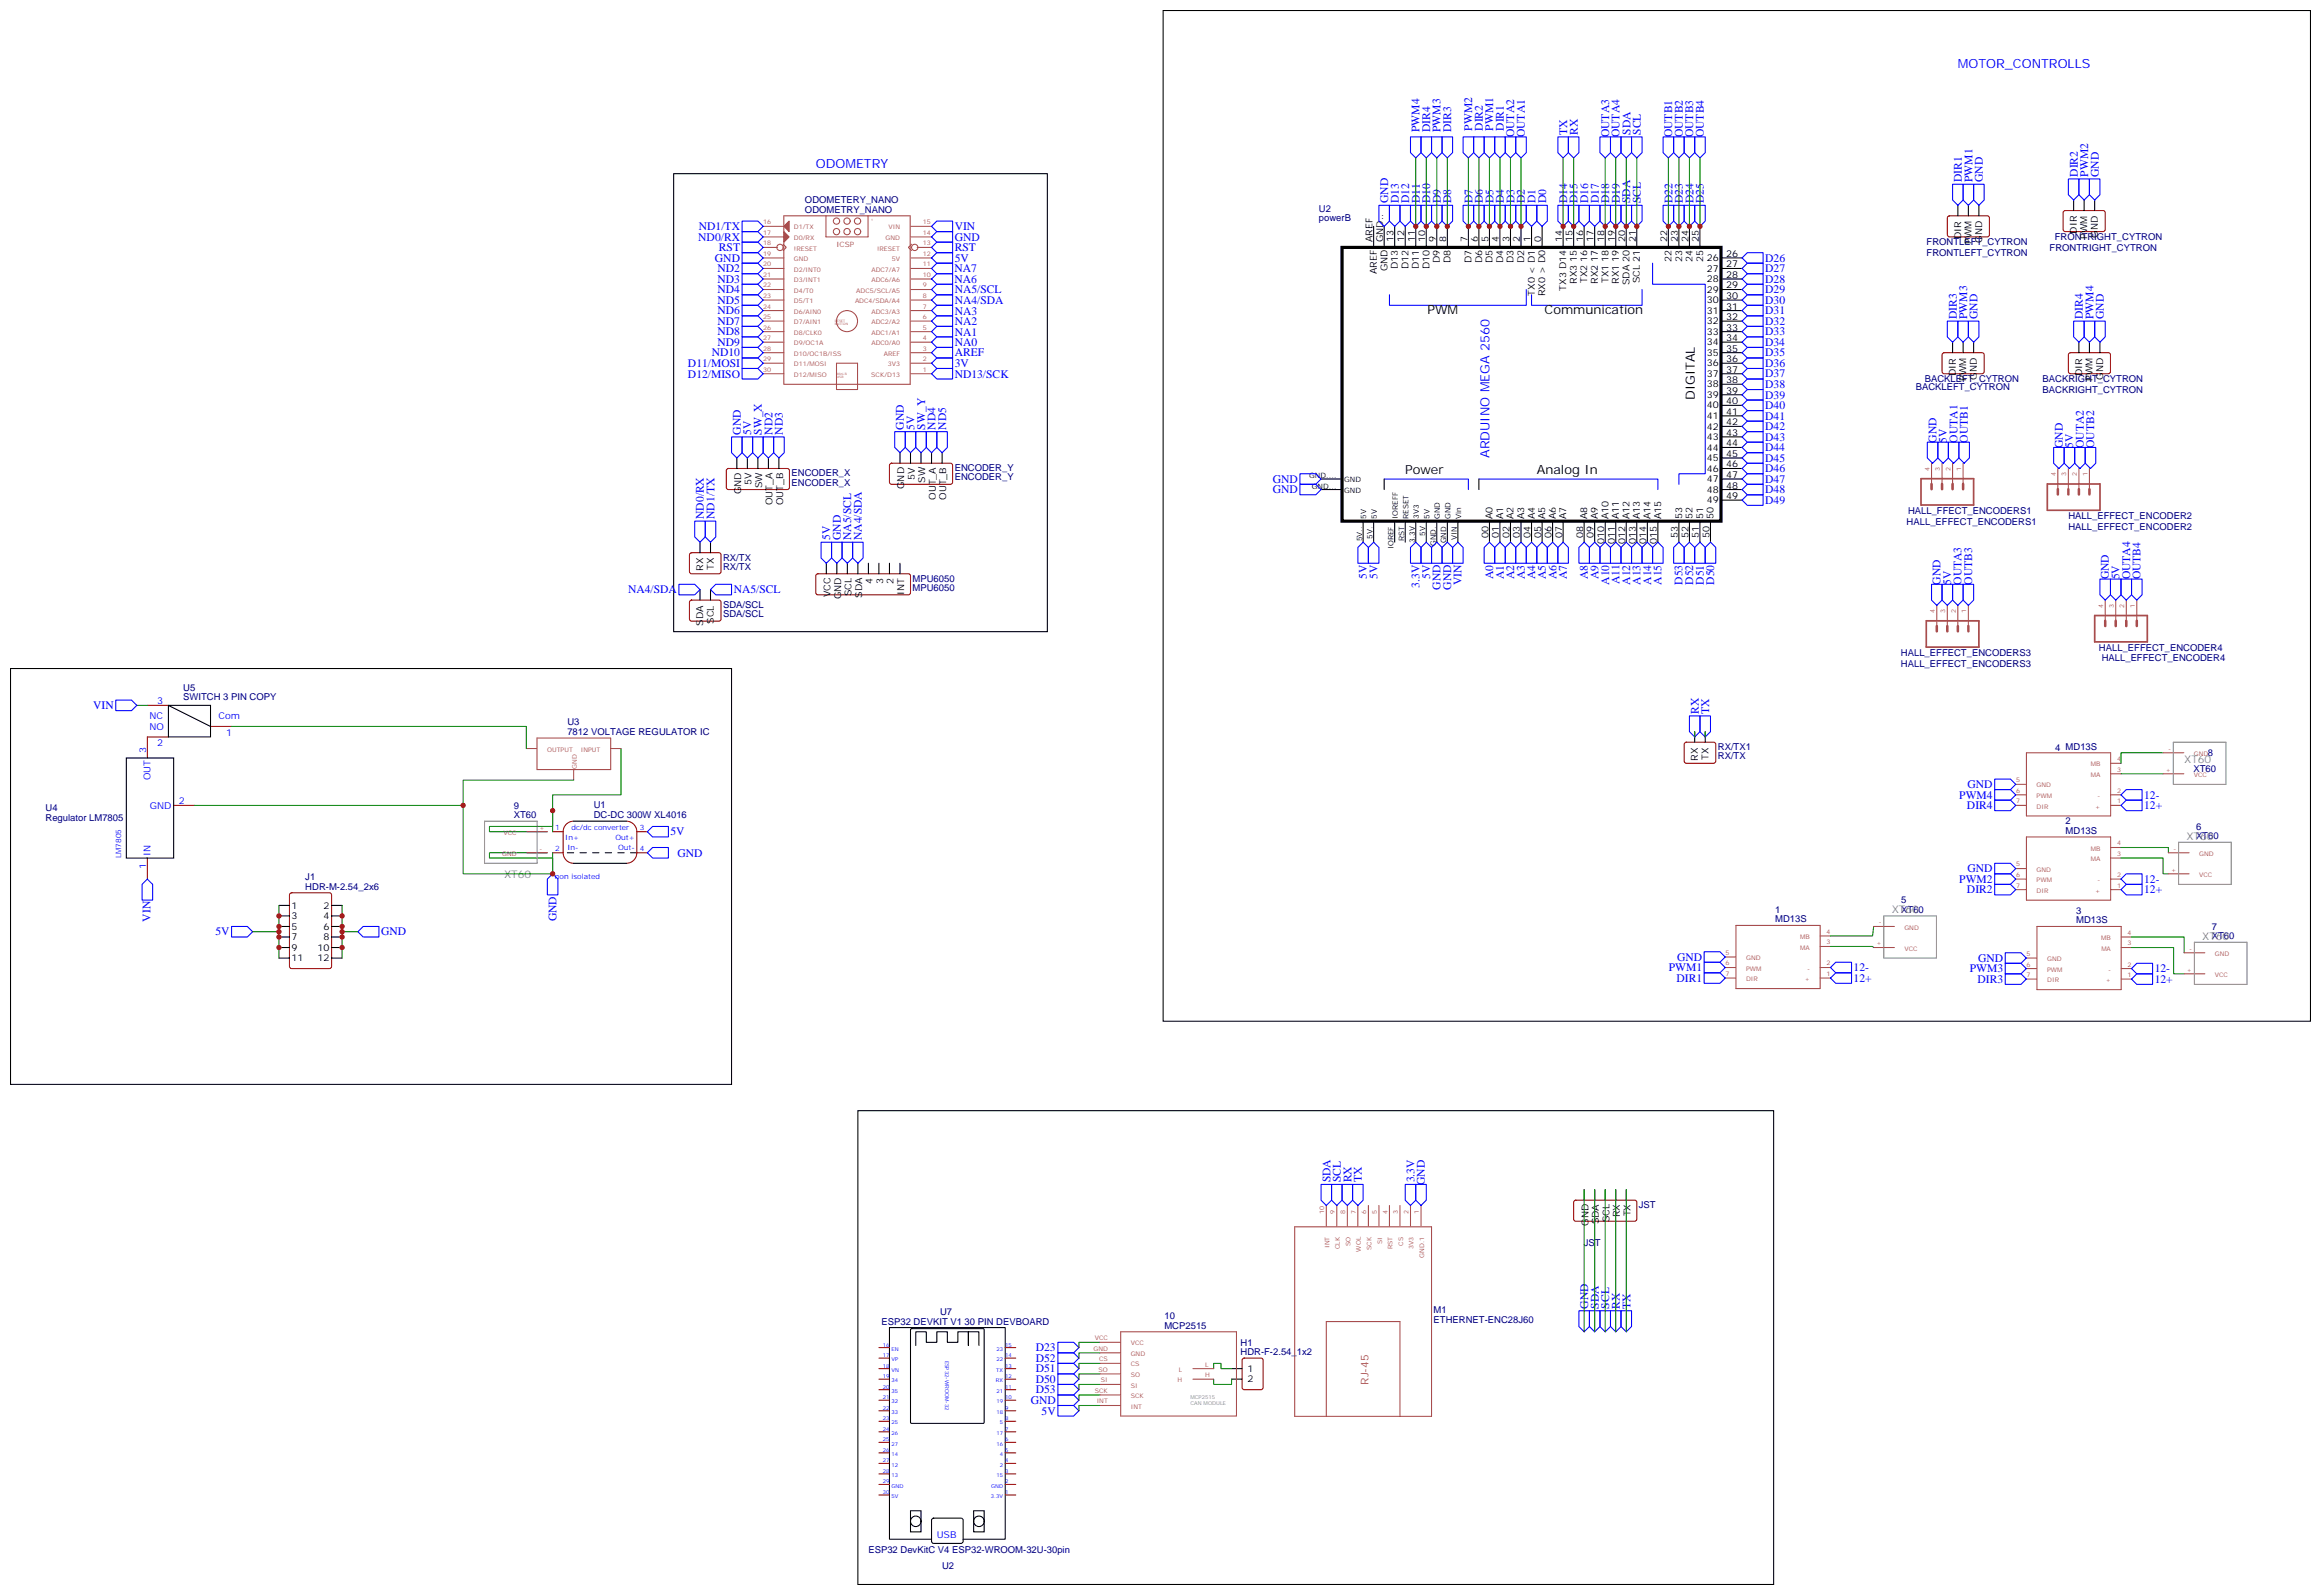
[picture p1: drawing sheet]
<svg xmlns="http://www.w3.org/2000/svg" width="778mm" height="534mm" viewBox="0 0 778 534" stroke-linecap="round" stroke-linejoin="round" font-family="sans-serif">
<defs><g id="words">
<g font-size="4.2" fill="#00f">
<text x="656.2" y="22.9">MOTOR_CONTROLLS</text>
<text x="273.4" y="56.4">ODOMETRY</text>
<text x="499.2" y="153.5" transform="rotate(-90 499.2 153.5)">ARDUINO MEGA 2560</text>
</g>
<g font-size="4.2">
<text x="478.4" y="105.2">PWM</text>
<text x="517.7" y="105.2">Communication</text>
<text x="568" y="134.1" transform="rotate(-90 568 134.1)">DIGITAL</text>
<text x="471" y="158.7">Power</text>
<text x="515.1" y="158.7">Analog In</text>
</g>
<g font-size="3.9" fill="#00f">
<text x="475.8" y="44.2" transform="rotate(-90 475.8 44.2)">PWM4</text>
<text x="479.3" y="44.2" transform="rotate(-90 479.3 44.2)">DIR4</text>
<text x="482.8" y="44.2" transform="rotate(-90 482.8 44.2)">PWM3</text>
<text x="486.3" y="44.2" transform="rotate(-90 486.3 44.2)">DIR3</text>
<text x="493.4" y="43.8" transform="rotate(-90 493.4 43.8)">PWM2</text>
<text x="496.9" y="43.8" transform="rotate(-90 496.9 43.8)">DIR2</text>
<text x="500.4" y="43.8" transform="rotate(-90 500.4 43.8)">PWM1</text>
<text x="504" y="43.8" transform="rotate(-90 504 43.8)">DIR1</text>
<text x="507.5" y="46" transform="rotate(-90 507.5 46)">OUTA2</text>
<text x="511" y="46" transform="rotate(-90 511 46)">OUTA1</text>
<text x="525.2" y="45.2" transform="rotate(-90 525.2 45.2)">TX</text>
<text x="528.8" y="45.2" transform="rotate(-90 528.8 45.2)">RX</text>
<text x="539.3" y="46" transform="rotate(-90 539.3 46)">OUTA3</text>
<text x="542.8" y="46" transform="rotate(-90 542.8 46)">OUTA4</text>
<text x="546.4" y="45.2" transform="rotate(-90 546.4 45.2)">SDA</text>
<text x="549.9" y="45.2" transform="rotate(-90 549.9 45.2)">SCL</text>
<text x="560.4" y="46" transform="rotate(-90 560.4 46)">OUTB1</text>
<text x="563.9" y="46" transform="rotate(-90 563.9 46)">OUTB2</text>
<text x="567.5" y="46" transform="rotate(-90 567.5 46)">OUTB3</text>
<text x="571" y="46" transform="rotate(-90 571 46)">OUTB4</text>
<text x="696.3" y="59.3" transform="rotate(-90 696.3 59.3)">DIR2</text>
<text x="699.9" y="59.3" transform="rotate(-90 699.9 59.3)">PWM2</text>
<text x="703.4" y="59.3" transform="rotate(-90 703.4 59.3)">GND</text>
<text x="657.5" y="61" transform="rotate(-90 657.5 61)">DIR1</text>
<text x="661.1" y="61" transform="rotate(-90 661.1 61)">PWM1</text>
<text x="664.6" y="61" transform="rotate(-90 664.6 61)">GND</text>
<text x="465.2" y="68.1" transform="rotate(-90 465.2 68.1)">GND</text>
<text x="468.8" y="68.1" transform="rotate(-90 468.8 68.1)">D13</text>
<text x="472.3" y="68.1" transform="rotate(-90 472.3 68.1)">D12</text>
<text x="475.8" y="68.1" transform="rotate(-90 475.8 68.1)">D11</text>
<text x="479.3" y="68.1" transform="rotate(-90 479.3 68.1)">D10</text>
<text x="482.9" y="68.1" transform="rotate(-90 482.9 68.1)">D9</text>
<text x="486.4" y="68.1" transform="rotate(-90 486.4 68.1)">D8</text>
<text x="493.5" y="68.1" transform="rotate(-90 493.5 68.1)">D7</text>
<text x="497" y="68.1" transform="rotate(-90 497 68.1)">D6</text>
<text x="500.5" y="68.1" transform="rotate(-90 500.5 68.1)">D5</text>
<text x="504" y="68.1" transform="rotate(-90 504 68.1)">D4</text>
<text x="507.6" y="68.1" transform="rotate(-90 507.6 68.1)">D3</text>
<text x="511.1" y="68.1" transform="rotate(-90 511.1 68.1)">D2</text>
<text x="514.6" y="68.1" transform="rotate(-90 514.6 68.1)">D1</text>
<text x="518.2" y="68.1" transform="rotate(-90 518.2 68.1)">D0</text>
<text x="525.2" y="68.1" transform="rotate(-90 525.2 68.1)">D14</text>
<text x="528.7" y="68.1" transform="rotate(-90 528.7 68.1)">D15</text>
<text x="532.3" y="68.1" transform="rotate(-90 532.3 68.1)">D16</text>
<text x="535.8" y="68.1" transform="rotate(-90 535.8 68.1)">D17</text>
<text x="539.3" y="68.1" transform="rotate(-90 539.3 68.1)">D18</text>
<text x="542.8" y="68.1" transform="rotate(-90 542.8 68.1)">D19</text>
<text x="546.4" y="68.1" transform="rotate(-90 546.4 68.1)">SDA</text>
<text x="549.9" y="68.1" transform="rotate(-90 549.9 68.1)">SCL</text>
<text x="560.5" y="68.1" transform="rotate(-90 560.5 68.1)">D22</text>
<text x="564" y="68.1" transform="rotate(-90 564 68.1)">D23</text>
<text x="567.5" y="68.1" transform="rotate(-90 567.5 68.1)">D24</text>
<text x="571.1" y="68.1" transform="rotate(-90 571.1 68.1)">D25</text>
<text x="234.2" y="77.1">ND1/TX</text>
<text x="320" y="77.1">VIN</text>
<text x="234" y="80.6">ND0/RX</text>
<text x="320" y="80.6">GND</text>
<text x="239.6" y="87.7">GND</text>
<text x="240.9" y="84.2">RST</text>
<text x="320" y="87.7">5V</text>
<text x="320" y="84.2">RST</text>
<text x="591.6" y="87.7">D26</text>
<text x="240.5" y="91.2">ND2</text>
<text x="240.5" y="94.7">ND3</text>
<text x="319.9" y="94.8">NA6</text>
<text x="319.9" y="91.3">NA7</text>
<text x="591.6" y="91.2">D27</text>
<text x="591.6" y="94.7">D28</text>
<text x="240.5" y="98.3">ND4</text>
<text x="240.5" y="101.8">ND5</text>
<text x="320" y="101.9">NA4/SDA</text>
<text x="320" y="98.3">NA5/SCL</text>
<text x="591.6" y="98.3">D29</text>
<text x="591.6" y="101.8">D30</text>
<text x="240.5" y="105.3">ND6</text>
<text x="320" y="105.4">NA3</text>
<text x="591.6" y="105.3">D31</text>
<text x="655.8" y="106.9" transform="rotate(-90 655.8 106.9)">DIR3</text>
<text x="659.3" y="106.9" transform="rotate(-90 659.3 106.9)">PWM3</text>
<text x="662.8" y="106.9" transform="rotate(-90 662.8 106.9)">GND</text>
<text x="698.1" y="106.9" transform="rotate(-90 698.1 106.9)">DIR4</text>
<text x="701.6" y="106.9" transform="rotate(-90 701.6 106.9)">PWM4</text>
<text x="705.1" y="106.9" transform="rotate(-90 705.1 106.9)">GND</text>
<text x="240.5" y="108.8">ND7</text>
<text x="240.5" y="112.4">ND8</text>
<text x="320" y="112.4">NA1</text>
<text x="320" y="108.9">NA2</text>
<text x="591.6" y="108.8">D32</text>
<text x="591.6" y="112.4">D33</text>
<text x="238.5" y="119.4">ND10</text>
<text x="240.5" y="115.9">ND9</text>
<text x="320" y="119.4">AREF</text>
<text x="320" y="116">NA0</text>
<text x="591.6" y="115.9">D34</text>
<text x="591.6" y="119.4">D35</text>
<text x="230.6" y="123">D11/MOSI</text>
<text x="320" y="123">3V</text>
<text x="591.6" y="123">D36</text>
<text x="230.6" y="126.5">D12/MISO</text>
<text x="320" y="126.6">ND13/SCK</text>
<text x="591.6" y="126.5">D37</text>
<text x="591.6" y="130">D38</text>
<text x="591.6" y="133.5">D39</text>
<text x="591.6" y="137.1">D40</text>
<text x="303" y="143.9" transform="rotate(-90 303 143.9)">GND</text>
<text x="306.5" y="143.9" transform="rotate(-90 306.5 143.9)">5V</text>
<text x="310" y="143.9" transform="rotate(-90 310 143.9)">SW_Y</text>
<text x="313.5" y="143.9" transform="rotate(-90 313.5 143.9)">ND4</text>
<text x="317.1" y="143.9" transform="rotate(-90 317.1 143.9)">ND5</text>
<text x="591.6" y="140.6">D41</text>
<text x="248.3" y="145.7" transform="rotate(-90 248.3 145.7)">GND</text>
<text x="251.8" y="145.7" transform="rotate(-90 251.8 145.7)">5V</text>
<text x="255.3" y="145.7" transform="rotate(-90 255.3 145.7)">SW_X</text>
<text x="258.9" y="145.7" transform="rotate(-90 258.9 145.7)">ND2</text>
<text x="262.4" y="145.7" transform="rotate(-90 262.4 145.7)">ND3</text>
<text x="591.6" y="144.1">D42</text>
<text x="591.6" y="147.6">D43</text>
<text x="649" y="148.3" transform="rotate(-90 649 148.3)">GND</text>
<text x="652.5" y="148.3" transform="rotate(-90 652.5 148.3)">5V</text>
<text x="656" y="148.3" transform="rotate(-90 656 148.3)">OUTA1</text>
<text x="659.5" y="148.3" transform="rotate(-90 659.5 148.3)">OUTB1</text>
<text x="591.6" y="151.2">D44</text>
<text x="591.6" y="154.7">D45</text>
<text x="691.3" y="150.1" transform="rotate(-90 691.3 150.1)">GND</text>
<text x="694.8" y="150.1" transform="rotate(-90 694.8 150.1)">5V</text>
<text x="698.4" y="150.1" transform="rotate(-90 698.4 150.1)">OUTA2</text>
<text x="701.9" y="150.1" transform="rotate(-90 701.9 150.1)">OUTB2</text>
<text x="426.6" y="161.8">GND</text>
<text x="591.6" y="158.2">D46</text>
<text x="591.6" y="161.8">D47</text>
<text x="426.6" y="165.3">GND</text>
<text x="591.6" y="165.3">D48</text>
<text x="235.9" y="173.9" transform="rotate(-90 235.9 173.9)">ND0/RX</text>
<text x="239.5" y="173.9" transform="rotate(-90 239.5 173.9)">ND1/TX</text>
<text x="591.6" y="168.8">D49</text>
<text x="278.3" y="181" transform="rotate(-90 278.3 181)">5V</text>
<text x="281.8" y="181" transform="rotate(-90 281.8 181)">GND</text>
<text x="285.3" y="181" transform="rotate(-90 285.3 181)">NA5/SCL</text>
<text x="288.8" y="181" transform="rotate(-90 288.8 181)">NA4/SDA</text>
<text x="458.1" y="194" transform="rotate(-90 458.1 194)">5V</text>
<text x="461.6" y="194" transform="rotate(-90 461.6 194)">5V</text>
<text x="475.8" y="196.9" transform="rotate(-90 475.8 196.9)">3.3V</text>
<text x="479.3" y="194" transform="rotate(-90 479.3 194)">5V</text>
<text x="482.8" y="197.6" transform="rotate(-90 482.8 197.6)">GND</text>
<text x="486.3" y="197.6" transform="rotate(-90 486.3 197.6)">GND</text>
<text x="489.9" y="196.1" transform="rotate(-90 489.9 196.1)">VIN</text>
<text x="500.4" y="194" transform="rotate(-90 500.4 194)">A0</text>
<text x="504" y="194" transform="rotate(-90 504 194)">A1</text>
<text x="507.5" y="194" transform="rotate(-90 507.5 194)">A2</text>
<text x="511" y="194" transform="rotate(-90 511 194)">A3</text>
<text x="514.6" y="194" transform="rotate(-90 514.6 194)">A4</text>
<text x="518.1" y="194" transform="rotate(-90 518.1 194)">A5</text>
<text x="521.6" y="194" transform="rotate(-90 521.6 194)">A6</text>
<text x="525.1" y="194" transform="rotate(-90 525.1 194)">A7</text>
<text x="532.2" y="194" transform="rotate(-90 532.2 194)">A8</text>
<text x="535.7" y="194" transform="rotate(-90 535.7 194)">A9</text>
<text x="539.3" y="195.9" transform="rotate(-90 539.3 195.9)">A10</text>
<text x="542.8" y="195.8" transform="rotate(-90 542.8 195.8)">A11</text>
<text x="546.3" y="195.9" transform="rotate(-90 546.3 195.9)">A12</text>
<text x="549.8" y="195.9" transform="rotate(-90 549.8 195.9)">A13</text>
<text x="553.4" y="195.9" transform="rotate(-90 553.4 195.9)">A14</text>
<text x="556.9" y="195.9" transform="rotate(-90 556.9 195.9)">A15</text>
<text x="563.9" y="195.9" transform="rotate(-90 563.9 195.9)">D53</text>
<text x="567.5" y="195.9" transform="rotate(-90 567.5 195.9)">D52</text>
<text x="571" y="195.9" transform="rotate(-90 571 195.9)">D51</text>
<text x="574.5" y="195.9" transform="rotate(-90 574.5 195.9)">D50</text>
<text x="650.4" y="195.9" transform="rotate(-90 650.4 195.9)">GND</text>
<text x="653.9" y="195.9" transform="rotate(-90 653.9 195.9)">5V</text>
<text x="657.4" y="195.9" transform="rotate(-90 657.4 195.9)">OUTA3</text>
<text x="661" y="195.9" transform="rotate(-90 661 195.9)">OUTB3</text>
<text x="706.8" y="194.2" transform="rotate(-90 706.8 194.2)">GND</text>
<text x="710.3" y="194.2" transform="rotate(-90 710.3 194.2)">5V</text>
<text x="713.9" y="194.2" transform="rotate(-90 713.9 194.2)">OUTA4</text>
<text x="717.4" y="194.2" transform="rotate(-90 717.4 194.2)">OUTB4</text>
<text x="210.5" y="198.8">NA4/SDA</text>
<text x="245.9" y="198.9">NA5/SCL</text>
<text x="31.2" y="237.6">VIN</text>
<text x="569.3" y="239.2" transform="rotate(-90 569.3 239.2)">RX</text>
<text x="572.8" y="239.2" transform="rotate(-90 572.8 239.2)">TX</text>
<text x="656.6" y="267.6">PWM4</text>
<text x="659.4" y="264.1">GND</text>
<text x="718.6" y="267.6">12-</text>
<text x="659.2" y="271.1">DIR4</text>
<text x="718.6" y="271.1">12+</text>
<text x="224.7" y="280">5V</text>
<text x="227.1" y="287">GND</text>
<text x="659.4" y="292.3">GND</text>
<text x="656.6" y="295.8">PWM2</text>
<text x="659.2" y="299.4">DIR2</text>
<text x="718.6" y="299.3">12+</text>
<text x="718.6" y="295.8">12-</text>
<text x="50.5" y="308.8" transform="rotate(-90 50.5 308.8)">VIN</text>
<text x="186.5" y="308.7" transform="rotate(-90 186.5 308.7)">GND</text>
<text x="72.2" y="313.5">5V</text>
<text x="127.7" y="313.5">GND</text>
<text x="562.1" y="321.9">GND</text>
<text x="663" y="322.3">GND</text>
<text x="559.3" y="325.5">PWM1</text>
<text x="561.9" y="329">DIR1</text>
<text x="621.2" y="329">12+</text>
<text x="621.2" y="325.4">12-</text>
<text x="660.2" y="325.8">PWM3</text>
<text x="662.8" y="329.3">DIR3</text>
<text x="722.1" y="329.3">12+</text>
<text x="722.1" y="325.8">12-</text>
<text x="445.9" y="396.2" transform="rotate(-90 445.9 396.2)">SDA</text>
<text x="449.4" y="396.2" transform="rotate(-90 449.4 396.2)">SCL</text>
<text x="452.9" y="396.2" transform="rotate(-90 452.9 396.2)">RX</text>
<text x="456.5" y="396.2" transform="rotate(-90 456.5 396.2)">TX</text>
<text x="474.1" y="396.2" transform="rotate(-90 474.1 396.2)">3.3V</text>
<text x="477.5" y="397.1" transform="rotate(-90 477.5 397.1)">GND</text>
<text x="532.3" y="438.5" transform="rotate(-90 532.3 438.5)">GND</text>
<text x="535.8" y="438.5" transform="rotate(-90 535.8 438.5)">SDA</text>
<text x="539.4" y="438.5" transform="rotate(-90 539.4 438.5)">SCL</text>
<text x="542.9" y="438.5" transform="rotate(-90 542.9 438.5)">RX</text>
<text x="546.4" y="438.5" transform="rotate(-90 546.4 438.5)">TX</text>
<text x="347.2" y="452.8">D23</text>
<text x="347.2" y="456.3">D52</text>
<text x="347.2" y="459.9">D51</text>
<text x="347.2" y="463.4">D50</text>
<text x="347.2" y="466.9">D53</text>
<text x="345.5" y="470.5">GND</text>
<text x="349.1" y="474">5V</text>
</g>
<g font-size="3.5" fill="#838383">
<text x="732" y="255.8">XT60</text>
<text x="732.8" y="281.3">XT60</text>
<text x="168.9" y="294.1">XT60</text>
<text x="634" y="306">XT60</text>
<text x="738.1" y="314.9">XT60</text>
</g>
<text font-size="3.5" fill="#a54b4b" x="458.6" y="464" transform="rotate(-90 458.6 464)">RJ-45</text>
<g font-size="3.2" fill="#000080">
<text x="269.8" y="71.3">ODOMETRY_NANO</text>
<text x="269.8" y="68.1">ODOMETERY_NANO</text>
<text x="442" y="71">U2</text>
<text x="442" y="74.1">powerB</text>
<text x="645.7" y="82.3">FRONTLEFT_CYTRON</text>
<text x="688.7" y="80.5">FRONTRIGHT_CYTRON</text>
<text x="645.7" y="85.8">FRONTLEFT_CYTRON</text>
<text x="686.9" y="84">FRONTRIGHT_CYTRON</text>
<text x="642.1" y="130.5">BACKLEFT_CYTRON</text>
<text x="645.1" y="128.1">BACKLEFT_CYTRON</text>
<text x="684.6" y="131.7">BACKRIGHT_CYTRON</text>
<text x="684.6" y="128.1">BACKRIGHT_CYTRON</text>
<text x="265.3" y="159.6">ENCODER_X</text>
<text x="320" y="160.9">ENCODER_Y</text>
<text x="320" y="157.8">ENCODER_Y</text>
<text x="265.3" y="162.7">ENCODER_X</text>
<text x="639.5" y="172.2">HALL_FFECT_ENCODERS1</text>
<text x="639" y="175.8">HALL_EFFECT_ENCODERS1</text>
<text x="693.2" y="174">HALL_EFFECT_ENCODER2</text>
<text x="693.2" y="177.5">HALL_EFFECT_ENCODER2</text>
<text x="242.4" y="190.9">RX/TX</text>
<text x="242.4" y="187.8">RX/TX</text>
<text x="305.9" y="198">MPU6050</text>
<text x="305.9" y="194.9">MPU6050</text>
<text x="242.4" y="203.7">SDA/SCL</text>
<text x="242.4" y="206.8">SDA/SCL</text>
<text x="637.1" y="219.9">HALL_EFFECT_ENCODERS3</text>
<text x="703.5" y="218.1">HALL_EFFECT_ENCODER4</text>
<text x="704.4" y="221.6">HALL_EFFECT_ENCODER4</text>
<text x="637.1" y="223.4">HALL_EFFECT_ENCODERS3</text>
<text x="61.4" y="231.5">U5</text>
<text x="61.4" y="234.6">SWITCH 3 PIN COPY</text>
<text x="190.2" y="243.1">U3</text>
<text x="190.2" y="246.2">7812 VOLTAGE REGULATOR IC</text>
<text x="575.7" y="251.3">RX/TX1</text>
<text x="688.8" y="251.6">4 MD13S</text>
<text x="575.7" y="254.4">RX/TX</text>
<text x="739.9" y="253.4">8</text>
<text x="735.1" y="258.7">XT60</text>
<text x="15.3" y="275.1">Regulator LM7805</text>
<text x="15.3" y="271.9">U4</text>
<text x="172.2" y="274.1">XT60</text>
<text x="172.2" y="271">9</text>
<text x="199" y="274.1">DC-DC 300W XL4016</text>
<text x="199" y="270.8">U1</text>
<text x="692.3" y="279.4">MD13S</text>
<text x="692.3" y="276.2">2</text>
<text x="736" y="281.2">XT60</text>
<text x="736" y="278">6</text>
<text x="102.3" y="298.1">HDR-M-2.54_2x6</text>
<text x="102.3" y="295">J1</text>
<text x="594.9" y="305.9">1</text>
<text x="637.2" y="305.9">XT60</text>
<text x="637.2" y="302.7">5</text>
<text x="594.9" y="309">MD13S</text>
<text x="695.8" y="309.4">MD13S</text>
<text x="695.8" y="306.2">3</text>
<text x="741.3" y="311.5">7</text>
<text x="741.3" y="314.7">XT60</text>
<text x="549.3" y="404.8">JST</text>
<text x="530.8" y="417.4">JST</text>
<text x="295.4" y="443.9">ESP32 DEVKIT V1 30 PIN DEVBOARD</text>
<text x="315" y="440.5">U7</text>
<text x="390.3" y="442.1">10</text>
<text x="480.5" y="443.2">ETHERNET-ENC28J60</text>
<text x="480.5" y="440.1">M1</text>
<text x="390.3" y="445.2">MCP2515</text>
<text x="415.8" y="454">HDR-F-2.54_1x2</text>
<text x="415.8" y="450.9">H1</text>
<text x="291" y="520.3">ESP32 DevKitC V4 ESP32-WROOM-32U-30pin</text>
<text x="315.7" y="525.6">U2</text>
</g>
<g font-size="3.2">
<text x="460" y="81.1" transform="rotate(-90 460 81.1)">AREF</text>
<text x="463.5" y="81.1" transform="rotate(-90 463.5 81.1)">GND..</text>
<text x="467.1" y="81.1" transform="rotate(-90 467.1 81.1)">13</text>
<text x="470.6" y="81.1" transform="rotate(-90 470.6 81.1)">12</text>
<text x="474.1" y="81.1" transform="rotate(-90 474.1 81.1)">11</text>
<text x="477.7" y="81.1" transform="rotate(-90 477.7 81.1)">10</text>
<text x="481.2" y="81.1" transform="rotate(-90 481.2 81.1)">9</text>
<text x="484.7" y="81.1" transform="rotate(-90 484.7 81.1)">8</text>
<text x="491.8" y="81.1" transform="rotate(-90 491.8 81.1)">7</text>
<text x="495.3" y="81.1" transform="rotate(-90 495.3 81.1)">6</text>
<text x="498.8" y="81.1" transform="rotate(-90 498.8 81.1)">5</text>
<text x="502.4" y="81.1" transform="rotate(-90 502.4 81.1)">4</text>
<text x="505.9" y="81.1" transform="rotate(-90 505.9 81.1)">3</text>
<text x="509.4" y="81.1" transform="rotate(-90 509.4 81.1)">2</text>
<text x="512.9" y="81.1" transform="rotate(-90 512.9 81.1)">1</text>
<text x="516.5" y="81.1" transform="rotate(-90 516.5 81.1)">0</text>
<text x="523.5" y="81.1" transform="rotate(-90 523.5 81.1)">14</text>
<text x="527" y="81.1" transform="rotate(-90 527 81.1)">15</text>
<text x="530.6" y="81.1" transform="rotate(-90 530.6 81.1)">16</text>
<text x="534.1" y="81.1" transform="rotate(-90 534.1 81.1)">17</text>
<text x="537.6" y="81.1" transform="rotate(-90 537.6 81.1)">18</text>
<text x="541.2" y="81.1" transform="rotate(-90 541.2 81.1)">19</text>
<text x="544.7" y="81.1" transform="rotate(-90 544.7 81.1)">20</text>
<text x="548.2" y="81.1" transform="rotate(-90 548.2 81.1)">21</text>
<text x="558.8" y="81.1" transform="rotate(-90 558.8 81.1)">22</text>
<text x="562.3" y="81.1" transform="rotate(-90 562.3 81.1)">23</text>
<text x="565.9" y="81.1" transform="rotate(-90 565.9 81.1)">24</text>
<text x="569.4" y="81.1" transform="rotate(-90 569.4 81.1)">25</text>
<text x="657.2" y="80.1" transform="rotate(-90 657.2 80.1)">DIR</text>
<text x="660.8" y="81.8" transform="rotate(-90 660.8 81.8)">PWM</text>
<text x="664.3" y="81.4" transform="rotate(-90 664.3 81.4)">GND</text>
<text x="696" y="78.3" transform="rotate(-90 696 78.3)">DIR</text>
<text x="699.6" y="80" transform="rotate(-90 699.6 80)">PWM</text>
<text x="703.1" y="79.6" transform="rotate(-90 703.1 79.6)">GND</text>
<text x="482.6" y="88.1" transform="rotate(-90 482.6 88.1)">D9</text>
<text x="486.1" y="88.1" transform="rotate(-90 486.1 88.1)">D8</text>
<text x="493.2" y="88.1" transform="rotate(-90 493.2 88.1)">D7</text>
<text x="496.7" y="88.1" transform="rotate(-90 496.7 88.1)">D6</text>
<text x="500.2" y="88.1" transform="rotate(-90 500.2 88.1)">D5</text>
<text x="503.8" y="88.1" transform="rotate(-90 503.8 88.1)">D4</text>
<text x="507.3" y="88.1" transform="rotate(-90 507.3 88.1)">D3</text>
<text x="510.8" y="88.1" transform="rotate(-90 510.8 88.1)">D2</text>
<text x="560.2" y="87.6" transform="rotate(-90 560.2 87.6)">22</text>
<text x="563.7" y="87.6" transform="rotate(-90 563.7 87.6)">23</text>
<text x="567.3" y="87.6" transform="rotate(-90 567.3 87.6)">24</text>
<text x="570.8" y="87.6" transform="rotate(-90 570.8 87.6)">25</text>
<text x="572.1" y="87.5">26</text>
<text x="578.6" y="86.1">26</text>
<text x="578.6" y="89.6">27</text>
<text x="461.4" y="91.8" transform="rotate(-90 461.4 91.8)">AREF</text>
<text x="465" y="90.9" transform="rotate(-90 465 90.9)">GND</text>
<text x="468.5" y="90.1" transform="rotate(-90 468.5 90.1)">D13</text>
<text x="472" y="90.1" transform="rotate(-90 472 90.1)">D12</text>
<text x="475.5" y="90.1" transform="rotate(-90 475.5 90.1)">D11</text>
<text x="479.1" y="90.1" transform="rotate(-90 479.1 90.1)">D10</text>
<text x="528.5" y="95.2" transform="rotate(-90 528.5 95.2)">RX3 15</text>
<text x="532" y="94.9" transform="rotate(-90 532 94.9)">TX2 16</text>
<text x="535.5" y="95.2" transform="rotate(-90 535.5 95.2)">RX2 17</text>
<text x="539" y="94.9" transform="rotate(-90 539 94.9)">TX1 18</text>
<text x="542.6" y="95.2" transform="rotate(-90 542.6 95.2)">RX1 19</text>
<text x="546.1" y="95.5" transform="rotate(-90 546.1 95.5)">SDA 20</text>
<text x="549.6" y="94.9" transform="rotate(-90 549.6 94.9)">SCL 21</text>
<text x="572.1" y="91">27</text>
<text x="572.1" y="94.5">28</text>
<text x="578.6" y="93.1">28</text>
<text x="514.3" y="99" transform="rotate(-90 514.3 99)">TX0 &lt; D1</text>
<text x="517.9" y="99.3" transform="rotate(-90 517.9 99.3)">RX0 &gt; D0</text>
<text x="524.9" y="97.3" transform="rotate(-90 524.9 97.3)">TX3 D14</text>
<text x="572.1" y="98.1">29</text>
<text x="572.1" y="101.6">30</text>
<text x="578.6" y="96.7">29</text>
<text x="578.6" y="100.2">30</text>
<text x="572.1" y="105.1">31</text>
<text x="578.6" y="103.7">31</text>
<text x="578.6" y="107.2">32</text>
<text x="572.1" y="112.2">33</text>
<text x="572.1" y="108.7">32</text>
<text x="578.6" y="110.8">33</text>
<text x="572.1" y="115.7">34</text>
<text x="572.1" y="119.2">35</text>
<text x="578.6" y="114.3">34</text>
<text x="578.6" y="117.8">35</text>
<text x="572.1" y="122.8">36</text>
<text x="578.6" y="121.4">36</text>
<text x="578.6" y="124.9">37</text>
<text x="655.5" y="125.9" transform="rotate(-90 655.5 125.9)">DIR</text>
<text x="697.8" y="125.9" transform="rotate(-90 697.8 125.9)">DIR</text>
<text x="572.1" y="126.3">37</text>
<text x="572.1" y="129.8">38</text>
<text x="578.6" y="128.4">38</text>
<text x="578.6" y="131.9">39</text>
<text x="659" y="127.7" transform="rotate(-90 659 127.7)">PWM</text>
<text x="662.5" y="127.2" transform="rotate(-90 662.5 127.2)">GND</text>
<text x="701.3" y="127.7" transform="rotate(-90 701.3 127.7)">PWM</text>
<text x="704.8" y="127.2" transform="rotate(-90 704.8 127.2)">GND</text>
<text x="572.1" y="133.3">39</text>
<text x="572.1" y="136.9">40</text>
<text x="578.6" y="135.5">40</text>
<text x="572.1" y="140.4">41</text>
<text x="572.1" y="143.9">42</text>
<text x="578.6" y="139">41</text>
<text x="578.6" y="142.5">42</text>
<text x="572.1" y="147.5">43</text>
<text x="578.6" y="146">43</text>
<text x="578.6" y="149.6">44</text>
<text x="572.1" y="151">44</text>
<text x="572.1" y="154.5">45</text>
<text x="578.6" y="153.1">45</text>
<text x="306.6" y="160.7" transform="rotate(-90 306.6 160.7)">5V</text>
<text x="310.1" y="161.8" transform="rotate(-90 310.1 161.8)">SW</text>
<text x="572.1" y="161.6">47</text>
<text x="572.1" y="158">46</text>
<text x="578.6" y="160.2">47</text>
<text x="578.6" y="156.6">46</text>
<text x="248.4" y="165.6" transform="rotate(-90 248.4 165.6)">GND</text>
<text x="251.9" y="162.5" transform="rotate(-90 251.9 162.5)">5V</text>
<text x="255.4" y="163.6" transform="rotate(-90 255.4 163.6)">SW</text>
<text x="303" y="163.8" transform="rotate(-90 303 163.8)">GND</text>
<text x="313.6" y="167.5" transform="rotate(-90 313.6 167.5)">OUT_A</text>
<text x="317.1" y="167.5" transform="rotate(-90 317.1 167.5)">OUT_B</text>
<text x="572.1" y="165.1">48</text>
<text x="578.6" y="167.2">49</text>
<text x="578.6" y="163.7">48</text>
<text x="258.9" y="169.3" transform="rotate(-90 258.9 169.3)">OUT_A</text>
<text x="262.5" y="169.3" transform="rotate(-90 262.5 169.3)">OUT_B</text>
<text x="500.2" y="173.9" transform="rotate(-90 500.2 173.9)">A0</text>
<text x="503.8" y="173.9" transform="rotate(-90 503.8 173.9)">A1</text>
<text x="507.3" y="173.9" transform="rotate(-90 507.3 173.9)">A2</text>
<text x="510.8" y="173.9" transform="rotate(-90 510.8 173.9)">A3</text>
<text x="514.3" y="173.9" transform="rotate(-90 514.3 173.9)">A4</text>
<text x="517.9" y="173.9" transform="rotate(-90 517.9 173.9)">A5</text>
<text x="521.4" y="173.9" transform="rotate(-90 521.4 173.9)">A6</text>
<text x="524.9" y="173.9" transform="rotate(-90 524.9 173.9)">A7</text>
<text x="532" y="173.9" transform="rotate(-90 532 173.9)">A8</text>
<text x="535.5" y="173.9" transform="rotate(-90 535.5 173.9)">A9</text>
<text x="539" y="173.9" transform="rotate(-90 539 173.9)">A10</text>
<text x="542.6" y="173.9" transform="rotate(-90 542.6 173.9)">A11</text>
<text x="546.1" y="173.9" transform="rotate(-90 546.1 173.9)">A12</text>
<text x="549.6" y="173.9" transform="rotate(-90 549.6 173.9)">A13</text>
<text x="553.2" y="173.9" transform="rotate(-90 553.2 173.9)">A14</text>
<text x="556.7" y="173.9" transform="rotate(-90 556.7 173.9)">A15</text>
<text x="563.7" y="173.9" transform="rotate(-90 563.7 173.9)">53</text>
<text x="567.3" y="173.9" transform="rotate(-90 567.3 173.9)">52</text>
<text x="570.8" y="173.9" transform="rotate(-90 570.8 173.9)">51</text>
<text x="572.1" y="168.6">49</text>
<text x="574.3" y="173.9" transform="rotate(-90 574.3 173.9)">50</text>
<text x="498.8" y="180.4" transform="rotate(-90 498.8 180.4)">00</text>
<text x="502.4" y="180.4" transform="rotate(-90 502.4 180.4)">01</text>
<text x="505.9" y="180.4" transform="rotate(-90 505.9 180.4)">02</text>
<text x="509.4" y="180.4" transform="rotate(-90 509.4 180.4)">03</text>
<text x="512.9" y="180.4" transform="rotate(-90 512.9 180.4)">04</text>
<text x="516.5" y="180.4" transform="rotate(-90 516.5 180.4)">05</text>
<text x="520" y="180.4" transform="rotate(-90 520 180.4)">06</text>
<text x="523.5" y="180.4" transform="rotate(-90 523.5 180.4)">07</text>
<text x="530.6" y="180.4" transform="rotate(-90 530.6 180.4)">08</text>
<text x="534.1" y="180.4" transform="rotate(-90 534.1 180.4)">09</text>
<text x="537.6" y="182.4" transform="rotate(-90 537.6 182.4)">010</text>
<text x="541.2" y="182.4" transform="rotate(-90 541.2 182.4)">011</text>
<text x="544.7" y="182.4" transform="rotate(-90 544.7 182.4)">012</text>
<text x="548.2" y="182.4" transform="rotate(-90 548.2 182.4)">013</text>
<text x="551.7" y="182.4" transform="rotate(-90 551.7 182.4)">014</text>
<text x="555.3" y="182.4" transform="rotate(-90 555.3 182.4)">015</text>
<text x="562.3" y="180.4" transform="rotate(-90 562.3 180.4)">53</text>
<text x="565.9" y="180.4" transform="rotate(-90 565.9 180.4)">52</text>
<text x="569.4" y="180.4" transform="rotate(-90 569.4 180.4)">51</text>
<text x="572.9" y="180.4" transform="rotate(-90 572.9 180.4)">50</text>
<text x="235.7" y="191.4" transform="rotate(-90 235.7 191.4)">RX</text>
<text x="239.2" y="191.1" transform="rotate(-90 239.2 191.1)">TX</text>
<text x="292.5" y="195.6" transform="rotate(-90 292.5 195.6)">4</text>
<text x="296" y="195.6" transform="rotate(-90 296 195.6)">3</text>
<text x="299.5" y="195.6" transform="rotate(-90 299.5 195.6)">2</text>
<text x="278.3" y="200.2" transform="rotate(-90 278.3 200.2)">VCC</text>
<text x="281.9" y="200.9" transform="rotate(-90 281.9 200.9)">GND</text>
<text x="285.4" y="199.7" transform="rotate(-90 285.4 199.7)">SCL</text>
<text x="288.9" y="200.3" transform="rotate(-90 288.9 200.3)">SDA</text>
<text x="303" y="199.2" transform="rotate(-90 303 199.2)">INT</text>
<text x="235.7" y="209.6" transform="rotate(-90 235.7 209.6)">SDA</text>
<text x="239.2" y="209" transform="rotate(-90 239.2 209)">SCL</text>
<text x="569" y="254.9" transform="rotate(-90 569 254.9)">RX</text>
<text x="572.6" y="254.6" transform="rotate(-90 572.6 254.6)">TX</text>
<text x="97.7" y="304.4">1</text>
<text x="108.4" y="304.4">2</text>
<text x="97.7" y="308">3</text>
<text x="97.7" y="311.5">5</text>
<text x="108.4" y="308">4</text>
<text x="108.4" y="311.5">6</text>
<text x="97.7" y="315">7</text>
<text x="108.4" y="315">8</text>
<text x="97.7" y="318.6">9</text>
<text x="97.7" y="322.1">11</text>
<text x="106.4" y="318.6">10</text>
<text x="106.4" y="322.1">12</text>
<text x="542.9" y="407.9" transform="rotate(-90 542.9 407.9)">RX</text>
<text x="546.5" y="407.6" transform="rotate(-90 546.5 407.6)">TX</text>
<text x="532.3" y="410.8" transform="rotate(-90 532.3 410.8)">GND</text>
<text x="535.9" y="410.3" transform="rotate(-90 535.9 410.3)">SDA</text>
<text x="539.4" y="409.6" transform="rotate(-90 539.4 409.6)">SCL</text>
<text x="418" y="459.7">1</text>
<text x="418" y="463.2">2</text>
</g>
<g font-size="3.2" fill="#00f">
<text x="52.7" y="236">3</text>
<text x="50.1" y="244.5">NO</text>
<text x="50.1" y="240.9">NC</text>
<text x="73.2" y="240.9">Com</text>
<text x="52.7" y="250.1">2</text>
<text x="75.8" y="246.6">1</text>
<text x="49" y="252.2" transform="rotate(-90 49 252.2)">3</text>
<text x="50.4" y="261.5" transform="rotate(-90 50.4 261.5)">OUT</text>
<text x="60" y="269.5">2</text>
<text x="50.2" y="270.9">GND</text>
<text x="50.4" y="286.8" transform="rotate(-90 50.4 286.8)">IN</text>
<text x="49" y="291.3" transform="rotate(-90 49 291.3)">1</text>
<text x="313.9" y="515.3">USB</text>
</g>
<text font-size="2.5" fill="#a54b4b" x="280.3" y="82.9">ICSP</text>
<g font-size="2.5">
<text x="438.8" y="160.2">GND....</text>
<text x="450.5" y="161.6">GND</text>
<text x="439.7" y="163.7">GND...</text>
<text x="450.5" y="165.1">GND</text>
<text x="457.9" y="173.9" transform="rotate(-90 457.9 173.9)">5V</text>
<text x="461.4" y="173.9" transform="rotate(-90 461.4 173.9)">5V</text>
<text x="468.5" y="173.9" transform="rotate(-90 468.5 173.9)">IOREFF</text>
<text x="472" y="173.9" transform="rotate(-90 472 173.9)">RESET</text>
<text x="475.5" y="173.9" transform="rotate(-90 475.5 173.9)">3V3</text>
<text x="479.1" y="173.9" transform="rotate(-90 479.1 173.9)">5V</text>
<text x="482.6" y="173.9" transform="rotate(-90 482.6 173.9)">GND</text>
<text x="486.1" y="173.9" transform="rotate(-90 486.1 173.9)">GND</text>
<text x="489.7" y="173.9" transform="rotate(-90 489.7 173.9)">Vin</text>
<text x="477.7" y="179.6" transform="rotate(-90 477.7 179.6)">5V</text>
<text x="456.5" y="181.4" transform="rotate(-90 456.5 181.4)">5V..</text>
<text x="460" y="180.5" transform="rotate(-90 460 180.5)">5V.</text>
<text x="467.1" y="184.1" transform="rotate(-90 467.1 184.1)">IOREF</text>
<text x="470.6" y="181.3" transform="rotate(-90 470.6 181.3)">RST</text>
<text x="474.1" y="182.1" transform="rotate(-90 474.1 182.1)">3.3V</text>
<text x="481.2" y="182.9" transform="rotate(-90 481.2 182.9)">GND.</text>
<text x="484.7" y="182.1" transform="rotate(-90 484.7 182.1)">GND</text>
<text x="488.2" y="181" transform="rotate(-90 488.2 181)">VIN</text>
</g>
<g font-size="2.5" fill="#00f">
<text x="186.1" y="278">1</text>
<text x="189.4" y="281.5">In+</text>
<text x="191.5" y="278">dc/dc converter</text>
<text x="206.2" y="281.5">Out+</text>
<text x="214.5" y="278">3</text>
<text x="40.6" y="287.5" transform="rotate(-90 40.6 287.5)">LM7805</text>
<text x="186.1" y="285">2</text>
<text x="190.1" y="284.7">In-</text>
<text x="207.1" y="284.7">Out-</text>
<text x="214.5" y="285">4</text>
<text x="186" y="294.6">non isolated</text>
</g>
<g font-size="2.1" fill="#a54b4b">
<text x="255.7" y="75.2">16</text>
<text x="266.1" y="76.9">D1/TX</text>
<text x="297.8" y="76.9">VIN</text>
<text x="309.3" y="75.2">15</text>
<text x="255.7" y="82.2">18</text>
<text x="255.7" y="78.7">17</text>
<text x="266.1" y="83.9">!RESET</text>
<text x="266.1" y="80.4">D0/RX</text>
<text x="294" y="83.9">!RESET</text>
<text x="296.8" y="80.4">GND</text>
<text x="309.3" y="82.2">13</text>
<text x="309.3" y="78.7">14</text>
<text x="255.7" y="89.3">20</text>
<text x="255.7" y="85.7">19</text>
<text x="266.1" y="87.5">GND</text>
<text x="298.9" y="87.5">5V</text>
<text x="309.3" y="85.7">12</text>
<text x="309.3" y="89.3">11</text>
<text x="255.7" y="92.8">21</text>
<text x="266.1" y="91">D2/INT0</text>
<text x="266.1" y="94.5">D3/INT1</text>
<text x="292" y="94.5">ADC6/A6</text>
<text x="292" y="91">ADC7/A7</text>
<text x="309.3" y="92.8">10</text>
<text x="255.7" y="96.3">22</text>
<text x="255.7" y="99.8">23</text>
<text x="266.1" y="98.1">D4/T0</text>
<text x="266.1" y="101.6">D5/T1</text>
<text x="286.6" y="101.6">ADC4/SDA/A4</text>
<text x="287" y="98.1">ADC5/SCL/A5</text>
<text x="309.3" y="99.8">8</text>
<text x="309.3" y="96.3">9</text>
<text x="255.7" y="103.4">24</text>
<text x="255.7" y="106.9">25</text>
<text x="266.1" y="105.1">D6/AIN0</text>
<text x="292" y="105.1">ADC3/A3</text>
<text x="309.3" y="106.9">6</text>
<text x="309.3" y="103.4">7</text>
<text x="255.7" y="110.4">26</text>
<text x="255.7" y="114">27</text>
<text x="266.1" y="108.6">D7/AIN1</text>
<text x="266.1" y="112.2">D8/CLK0</text>
<text x="292" y="112.2">ADC1/A1</text>
<text x="292" y="108.6">ADC2/A2</text>
<text x="309.3" y="114">4</text>
<text x="309.3" y="110.4">5</text>
<text x="255.7" y="117.5">28</text>
<text x="266.1" y="115.7">D9/OC1A</text>
<text x="266.1" y="119.2">D10/OC1B/!SS</text>
<text x="292" y="115.7">ADC0/A0</text>
<text x="296.2" y="119.2">AREF</text>
<text x="309.3" y="117.5">3</text>
<text x="255.7" y="121">29</text>
<text x="255.7" y="124.5">30</text>
<text x="266.1" y="122.7">D11/MOSI</text>
<text x="297.5" y="122.7">3V3</text>
<text x="309.3" y="121">2</text>
<text x="309.3" y="124.5">1</text>
<text x="266.1" y="126.3">D12/MISO</text>
<text x="292" y="126.3">SCK/D13</text>
<text x="646.7" y="157.9" transform="rotate(-90 646.7 157.9)">4</text>
<text x="650.2" y="157.9" transform="rotate(-90 650.2 157.9)">3</text>
<text x="653.7" y="157.9" transform="rotate(-90 653.7 157.9)">2</text>
<text x="657.2" y="157.9" transform="rotate(-90 657.2 157.9)">1</text>
<text x="689" y="159.7" transform="rotate(-90 689 159.7)">4</text>
<text x="692.5" y="159.7" transform="rotate(-90 692.5 159.7)">3</text>
<text x="696" y="159.7" transform="rotate(-90 696 159.7)">2</text>
<text x="699.6" y="159.7" transform="rotate(-90 699.6 159.7)">1</text>
<text x="704.9" y="203.8" transform="rotate(-90 704.9 203.8)">4</text>
<text x="708.4" y="203.8" transform="rotate(-90 708.4 203.8)">3</text>
<text x="711.9" y="203.8" transform="rotate(-90 711.9 203.8)">2</text>
<text x="715.4" y="203.8" transform="rotate(-90 715.4 203.8)">1</text>
<text x="648.4" y="205.5" transform="rotate(-90 648.4 205.5)">4</text>
<text x="651.9" y="205.5" transform="rotate(-90 651.9 205.5)">3</text>
<text x="655.5" y="205.5" transform="rotate(-90 655.5 205.5)">2</text>
<text x="659" y="205.5" transform="rotate(-90 659 205.5)">1</text>
<text x="183.4" y="251.9">OUTPUT</text>
<text x="194.6" y="251.9">INPUT</text>
<text x="726.7" y="251.5">-</text>
<text x="193.4" y="257.6" transform="rotate(-90 193.4 257.6)">GND</text>
<text x="700.7" y="256.8">MB</text>
<text x="709.5" y="255.1">4</text>
<text x="735.3" y="253.3">GND</text>
<text x="675.7" y="262.1">5</text>
<text x="682.6" y="263.9">GND</text>
<text x="700.7" y="260.3">MA</text>
<text x="709.5" y="258.6">3</text>
<text x="725.9" y="258.6">+</text>
<text x="735.3" y="260.3">VCC</text>
<text x="675.7" y="265.7">6</text>
<text x="675.7" y="269.2">7</text>
<text x="682.6" y="267.4">PWM</text>
<text x="703" y="267.4">-</text>
<text x="709.5" y="269.2">1</text>
<text x="709.5" y="265.7">2</text>
<text x="682.6" y="270.9">DIR</text>
<text x="702.2" y="270.9">+</text>
<text x="168.7" y="279.7">VCC</text>
<text x="180.8" y="278">+</text>
<text x="168.3" y="286.8">GND</text>
<text x="180.8" y="285.1">-</text>
<text x="700.7" y="285">MB</text>
<text x="709.5" y="286.8">3</text>
<text x="709.5" y="283.3">4</text>
<text x="728.4" y="285.1">-</text>
<text x="737" y="286.8">GND</text>
<text x="675.7" y="290.3">5</text>
<text x="675.7" y="293.9">6</text>
<text x="682.6" y="292.1">GND</text>
<text x="700.7" y="288.6">MA</text>
<text x="709.5" y="293.9">2</text>
<text x="727.7" y="292.1">+</text>
<text x="737" y="293.8">VCC</text>
<text x="675.7" y="297.4">7</text>
<text x="682.6" y="295.6">PWM</text>
<text x="682.6" y="299.1">DIR</text>
<text x="702.2" y="299.1">+</text>
<text x="703" y="295.6">-</text>
<text x="709.5" y="297.4">1</text>
<text x="629.7" y="309.7">-</text>
<text x="638.2" y="311.5">GND</text>
<text x="603.4" y="314.7">MB</text>
<text x="612.1" y="316.5">3</text>
<text x="612.1" y="312.9">4</text>
<text x="628.9" y="316.8">+</text>
<text x="704.3" y="315">MB</text>
<text x="713" y="316.8">3</text>
<text x="713" y="313.3">4</text>
<text x="578.3" y="320">5</text>
<text x="578.3" y="323.5">6</text>
<text x="585.2" y="321.7">GND</text>
<text x="603.4" y="318.2">MA</text>
<text x="612.1" y="323.5">2</text>
<text x="638.2" y="318.5">VCC</text>
<text x="679.2" y="320.3">5</text>
<text x="679.2" y="323.9">6</text>
<text x="686.1" y="322.1">GND</text>
<text x="704.3" y="318.5">MA</text>
<text x="713" y="323.9">2</text>
<text x="733.7" y="318.6">-</text>
<text x="742.3" y="320.3">GND</text>
<text x="578.3" y="327">7</text>
<text x="585.2" y="325.2">PWM</text>
<text x="585.2" y="328.8">DIR</text>
<text x="604.9" y="328.8">+</text>
<text x="605.6" y="325.2">-</text>
<text x="612.1" y="327">1</text>
<text x="679.2" y="327.4">7</text>
<text x="686.1" y="325.6">PWM</text>
<text x="686.1" y="329.1">DIR</text>
<text x="705.8" y="329.1">+</text>
<text x="706.5" y="325.6">-</text>
<text x="713" y="327.4">1</text>
<text x="732.9" y="325.6">+</text>
<text x="742.3" y="327.4">VCC</text>
<text x="443.8" y="406.8" transform="rotate(-90 443.8 406.8)">10</text>
<text x="447.3" y="406.8" transform="rotate(-90 447.3 406.8)">9</text>
<text x="450.9" y="406.8" transform="rotate(-90 450.9 406.8)">8</text>
<text x="454.4" y="406.8" transform="rotate(-90 454.4 406.8)">7</text>
<text x="457.9" y="406.8" transform="rotate(-90 457.9 406.8)">6</text>
<text x="461.4" y="406.8" transform="rotate(-90 461.4 406.8)">5</text>
<text x="465" y="406.8" transform="rotate(-90 465 406.8)">4</text>
<text x="468.5" y="406.8" transform="rotate(-90 468.5 406.8)">3</text>
<text x="472" y="406.8" transform="rotate(-90 472 406.8)">2</text>
<text x="475.6" y="406.8" transform="rotate(-90 475.6 406.8)">1</text>
<text x="445.5" y="418.2" transform="rotate(-90 445.5 418.2)">INT</text>
<text x="449.1" y="418.6" transform="rotate(-90 449.1 418.6)">CLK</text>
<text x="452.6" y="417.6" transform="rotate(-90 452.6 417.6)">SO</text>
<text x="456.1" y="419.4" transform="rotate(-90 456.1 419.4)">WOL</text>
<text x="459.7" y="418.8" transform="rotate(-90 459.7 418.8)">SCK</text>
<text x="463.2" y="416.8" transform="rotate(-90 463.2 416.8)">SI</text>
<text x="466.7" y="418.7" transform="rotate(-90 466.7 418.7)">RST</text>
<text x="470.2" y="417.4" transform="rotate(-90 470.2 417.4)">CS</text>
<text x="473.8" y="418.6" transform="rotate(-90 473.8 418.6)">3V3</text>
<text x="477.3" y="421.4" transform="rotate(-90 477.3 421.4)">GND.1</text>
<text x="366.9" y="449.1">VCC</text>
<text x="366.5" y="452.6">GND</text>
<text x="379" y="454.4">GND</text>
<text x="379" y="450.8">VCC</text>
<text x="368.2" y="459.7">SO</text>
<text x="368.4" y="456.2">CS</text>
<text x="379" y="461.4">SO</text>
<text x="379" y="457.9">CS</text>
<text x="395" y="459.7">L</text>
<text x="403.9" y="457.9">L</text>
<text x="403.9" y="461.4">H</text>
<text x="366.9" y="466.7">SCK</text>
<text x="369" y="463.2">SI</text>
<text x="379" y="464.9">SI</text>
<text x="394.6" y="463.2">H</text>
<text x="367.5" y="470.3">INT</text>
<text x="379" y="472">INT</text>
<text x="379" y="468.5">SCK</text>
</g>
<g font-size="1.8" fill="#00f">
<text x="295.9" y="454.7">17</text>
<text x="295.9" y="451.2">16</text>
<text x="298.8" y="452.6">EN</text>
<text x="316.7" y="455.9" transform="rotate(90 316.7 455.9)">ESP32-WROOM-32</text>
<text x="334" y="452.6">23</text>
<text x="336.9" y="451.2">15</text>
<text x="336.9" y="454.7">14</text>
<text x="295.9" y="461.8">19</text>
<text x="295.9" y="458.3">18</text>
<text x="298.8" y="459.7">VN</text>
<text x="298.8" y="456.1">VP</text>
<text x="333.9" y="459.7">TX</text>
<text x="334" y="456.1">22</text>
<text x="336.9" y="458.3">13</text>
<text x="336.9" y="461.8">12</text>
<text x="295.9" y="465.3">20</text>
<text x="298.8" y="466.7">35</text>
<text x="298.8" y="463.2">34</text>
<text x="333.8" y="463.2">RX</text>
<text x="334" y="466.7">21</text>
<text x="336.9" y="465.3">11</text>
<text x="295.9" y="472.4">22</text>
<text x="295.9" y="468.8">21</text>
<text x="298.8" y="473.8">33</text>
<text x="298.8" y="470.3">32</text>
<text x="334" y="470.3">19</text>
<text x="334" y="473.8">18</text>
<text x="336.9" y="468.8">10</text>
<text x="336.9" y="472.4">9</text>
<text x="295.9" y="479.4">24</text>
<text x="295.9" y="475.9">23</text>
<text x="298.8" y="477.3">25</text>
<text x="335.1" y="477.3">5</text>
<text x="336.9" y="475.9">8</text>
<text x="336.9" y="479.4">7</text>
<text x="295.9" y="483">25</text>
<text x="298.8" y="484.4">27</text>
<text x="298.8" y="480.8">26</text>
<text x="334" y="480.8">17</text>
<text x="334" y="484.4">16</text>
<text x="336.9" y="483">6</text>
<text x="295.9" y="490">27</text>
<text x="295.9" y="486.5">26</text>
<text x="298.8" y="491.4">12</text>
<text x="298.8" y="487.9">14</text>
<text x="335.1" y="487.9">4</text>
<text x="335.1" y="491.4">2</text>
<text x="336.9" y="486.5">5</text>
<text x="336.9" y="490">4</text>
<text x="295.9" y="493.5">28</text>
<text x="295.9" y="497.1">29</text>
<text x="298.8" y="494.9">13</text>
<text x="334" y="494.9">15</text>
<text x="336.9" y="493.5">3</text>
<text x="336.9" y="497.1">2</text>
<text x="295.9" y="500.6">30</text>
<text x="298.8" y="502">5V</text>
<text x="298.8" y="498.5">GND</text>
<text x="332.1" y="502">3.3V</text>
<text x="332.2" y="498.5">GND</text>
<text x="336.9" y="500.6">1</text>
</g>
<g font-size="1.8" fill="#838383">
<text x="399" y="468.9">MCP2515</text>
<text x="399" y="470.7">CAN MODULE</text>
</g>
<g font-size="1.1" fill="#a54b4b">
<text x="279.8" y="107.9">RESET</text>
<text x="279.8" y="108.9">BUTTON</text>
<text x="280.5" y="125.5">Mini-B</text>
<text x="280.5" y="126.6">USB</text>
</g>
</g></defs>
<g fill="none" stroke="#a64a4a" stroke-width=".35">
<path d="M255.8 79.4h6.9M255.8 75.8h6.9M262.7 72.3h42.3v56.5h-42.3zM276.8 72.3v7.1h14.1v-7.1M305.3 79.4h6.9M305.3 75.8h6.9M255.8 82.9h4.8M255.8 86.4h6.9M255.8 97h6.9M255.8 93.5h6.9M255.8 90h6.9M262.5 81.8l1 1.1-1 1.1"/>
<path d="M305.3 86.4h6.9M305.3 97h6.9M305.3 93.5h6.9M305.3 90h6.9M305.5 81.8l-1.1 1.1 1.1 1.1M307.4 82.9h4.8M255.8 114.7h6.9M255.8 111.1h6.9M255.8 107.6h6.9M255.8 104.1h6.9M255.8 100.5h6.9M255.8 118.2h6.9"/>
<path d="M305.3 114.7h6.9M305.3 111.1h6.9M305.3 107.6h6.9M305.3 104.1h6.9M305.3 100.5h6.9M305.3 118.2h6.9M255.8 121.7h6.9M255.8 125.2h6.9M280.3 121.7h7.1v8.8h-7.1zM305.3 121.7h6.9M305.3 125.2h6.9M647.3 155.2v7"/>
<path d="M650.9 155.2v7M654.4 155.2v7M657.9 155.2v7M689.7 157v6.9M693.2 157v6.9M696.7 157v6.9M700.3 157v6.9M649.1 202.8v7M652.6 202.8v7M656.2 202.8v7M659.7 202.8v7M705.6 201.1v6.9"/>
<path d="M709.1 201.1v6.9M712.6 201.1v6.9M716.1 201.1v6.9M176.4 250.8h3.5M180 247.3h24.7v10.6h-24.7zM192.3 257.9v3.5M204.7 250.8h3.4M679.2 252.2h28.2v21.2h-28.2zM707.4 259.3h3.4M707.4 255.8h3.4M725 252.2h6.9M725 259.3h6.9"/>
<path d="M176.5 278.7h6.9M675.6 269.9h3.4M675.6 266.3h3.4M675.6 262.8h3.4M707.4 269.9h3.4M707.4 266.3h3.4M176.5 285.7h6.9M675.6 298.1h3.4M675.6 294.6h3.4M675.6 291h3.4M679.2 280.5h28.2v21.1h-28.2zM707.4 298.1h3.4"/>
<path d="M707.4 294.6h3.4M707.4 287.5h3.4M707.4 284h3.4M726.7 292.8h7M726.7 285.7h7M581.8 310.1h28.2v21.2h-28.2zM610 317.1h3.5M610 313.6h3.5M627.9 310.4h7M627.9 317.5h7M682.7 310.4h28.2v21.2h-28.2zM710.9 317.5h3.5"/>
<path d="M710.9 314h3.5M732 319.3h7M578.2 327.7h3.5M578.2 324.2h3.5M578.2 320.7h3.5M610 327.7h3.5M610 324.2h3.5M679.1 328.1h3.5M679.1 324.6h3.5M679.1 321h3.5M710.9 328.1h3.5M710.9 324.6h3.5"/>
<path d="M732 326.3h7M433.9 411.1h45.9v63.5h-45.9zM444.5 403.9v7M448 403.9v7M451.6 403.9v7M455.1 403.9v7M458.6 403.9v7M462.1 403.9v7M465.7 403.9v7M469.2 403.9v7M472.7 403.9v7M476.2 403.9v7"/>
<path d="M368.7 456.8h6.9M368.7 453.3h6.9M368.7 449.8h6.9M375.6 446.3h38.8v28.2h-38.8zM399.8 458.6h7M368.7 471h6.9M368.7 467.4h6.9M368.7 463.9h6.9M368.7 460.4h6.9M399.8 462.1h7M444.5 474.6v-31.8h24.7v31.8"/>
<circle cx="280.3" cy="74.1" r="1.06"/>
<circle cx="280.3" cy="77.6" r="1.06"/>
<circle cx="283.9" cy="77.6" r="1.06"/>
<circle cx="283.9" cy="74.1" r="1.06"/>
<circle cx="287.4" cy="74.1" r="1.06"/>
<circle cx="287.4" cy="77.6" r="1.06"/>
<circle cx="261.4" cy="82.9" r="1.06"/>
<circle cx="306.6" cy="82.9" r="1.06"/>
<circle cx="283.9" cy="107.6" r="3.5"/>
</g>
<g fill="#a64a4a" stroke="#a64a4a" stroke-width=".35">
<path d="M262.7 75.8l1.8-1.7v3.5z"/>
<path d="M262.7 77.6l1.8 1.8-1.8 1.7z"/>
</g>
<g fill="none" stroke="#00f" stroke-width=".35">
<path d="M472.7 45.9h3.5v5.3l-1.7 1.7-1.8-1.7zM476.2 45.9h3.6v5.3l-1.8 1.7-1.8-1.7zM479.8 45.9h3.5v5.3l-1.8 1.7-1.7-1.7zM483.3 45.9h3.5v5.3l-1.7 1.7-1.8-1.7zM490.4 45.9h3.5v5.3l-1.8 1.7-1.7-1.7zM493.9 45.9h3.5v5.3l-1.7 1.7-1.8-1.7zM497.4 45.9h3.5v5.3l-1.7 1.7-1.8-1.7zM500.9 45.9h3.6v5.3l-1.8 1.7-1.8-1.7zM504.5 45.9h3.5v5.3l-1.8 1.7-1.7-1.7zM508 45.9h3.5v5.3l-1.7 1.7-1.8-1.7zM522.1 45.9h3.5v5.3l-1.7 1.7-1.8-1.7zM525.6 45.9h3.6v5.3l-1.8 1.7-1.8-1.7z"/>
<path d="M536.2 45.9h3.6v5.3l-1.8 1.7-1.8-1.7zM539.8 45.9h3.5v5.3l-1.8 1.7-1.7-1.7zM543.3 45.9h3.5v5.3l-1.8 1.7-1.7-1.7zM546.8 45.9h3.5v5.3l-1.7 1.7-1.8-1.7zM557.4 45.9h3.5v5.3l-1.7 1.7-1.8-1.7zM560.9 45.9h3.5v5.3l-1.7 1.7-1.8-1.7zM564.4 45.9h3.6v5.3l-1.8 1.7-1.8-1.7zM568 45.9h3.5v5.3l-1.8 1.7-1.7-1.7zM693.2 60h3.5v5.3l-1.7 1.7-1.8-1.7zM696.7 60h3.6v5.3l-1.8 1.7-1.8-1.7zM700.3 60h3.5v5.3l-1.8 1.7-1.7-1.7zM248.7 74.1h5.3l1.8 1.7-1.8 1.8h-5.3z"/>
<path d="M248.7 77.6h5.3l1.8 1.8-1.8 1.7h-5.3zM312.2 79.4l1.8-1.8h5.3v3.5h-5.3zM312.2 75.8l1.8-1.7h5.3v3.5h-5.3zM462.1 68.8h3.6v5.3l-1.8 1.7-1.8-1.7zM465.7 68.8h3.5v5.3l-1.8 1.7-1.7-1.7zM469.2 68.8h3.5v5.3l-1.7 1.7-1.8-1.7zM472.7 68.8h3.5v5.3l-1.7 1.7-1.8-1.7zM476.2 68.8h3.6v5.3l-1.8 1.7-1.8-1.7zM479.8 68.8h3.5v5.3l-1.8 1.7-1.7-1.7zM483.3 68.8h3.5v5.3l-1.7 1.7-1.8-1.7zM490.4 68.8h3.5v5.3l-1.8 1.7-1.7-1.7zM493.9 68.8h3.5v5.3l-1.7 1.7-1.8-1.7z"/>
<path d="M497.4 68.8h3.5v5.3l-1.7 1.7-1.8-1.7zM500.9 68.8h3.6v5.3l-1.8 1.7-1.8-1.7zM504.5 68.8h3.5v5.3l-1.8 1.7-1.7-1.7zM508 68.8h3.5v5.3l-1.7 1.7-1.8-1.7zM511.5 68.8h3.6v5.3l-1.8 1.7-1.8-1.7zM515.1 68.8h3.5v5.3l-1.8 1.7-1.7-1.7zM522.1 68.8h3.5v5.3l-1.7 1.7-1.8-1.7zM525.6 68.8h3.6v5.3l-1.8 1.7-1.8-1.7zM529.2 68.8h3.5v5.3l-1.8 1.7-1.7-1.7zM532.7 68.8h3.5v5.3l-1.7 1.7-1.8-1.7zM536.2 68.8h3.6v5.3l-1.8 1.7-1.8-1.7zM539.8 68.8h3.5v5.3l-1.8 1.7-1.7-1.7z"/>
<path d="M543.3 68.8h3.5v5.3l-1.8 1.7-1.7-1.7zM546.8 68.8h3.5v5.3l-1.7 1.7-1.8-1.7zM557.4 68.8h3.5v5.3l-1.7 1.7-1.8-1.7zM560.9 68.8h3.5v5.3l-1.7 1.7-1.8-1.7zM564.4 68.8h3.6v5.3l-1.8 1.7-1.8-1.7zM568 68.8h3.5v5.3l-1.8 1.7-1.7-1.7zM654.4 61.7h3.5v5.3l-1.7 1.8-1.8-1.8zM657.9 61.7h3.6v5.3l-1.8 1.8-1.8-1.8zM661.5 61.7h3.5v5.3l-1.8 1.8-1.7-1.8zM248.7 81.1h5.3l1.8 1.8-1.8 1.8h-5.3zM248.7 84.7h5.3l1.8 1.7-1.8 1.8h-5.3zM248.7 88.2h5.3l1.8 1.8-1.8 1.7h-5.3z"/>
<path d="M248.7 91.7h5.3l1.8 1.8-1.8 1.7h-5.3zM248.7 95.2h5.3l1.8 1.8-1.8 1.8h-5.3zM248.7 98.8h5.3l1.8 1.7-1.8 1.8h-5.3zM312.2 82.9l1.8-1.8h5.3v3.6h-5.3zM314 98.8h5.3v3.5h-5.3l-1.8-1.8zM314 95.2h5.3v3.6h-5.3l-1.8-1.8zM314 91.7h5.3v3.5h-5.3l-1.8-1.7zM314 88.2h5.3v3.5h-5.3l-1.8-1.7zM314 84.7h5.3v3.5h-5.3l-1.8-1.8zM511.5 97v5.3h-45.8v-3.5M550.3 97v5.3h-37v-3.5M553.9 88.2v7h17.6v63.5h-8.8v3.6"/>
<path d="M583.8 86.4l1.8-1.7h5.3v3.5h-5.3zM583.8 90l1.8-1.8h5.3v3.5h-5.3zM583.8 93.5l1.8-1.8h5.3v3.5h-5.3zM583.8 97l1.8-1.8h5.3v3.6h-5.3zM248.7 102.3h5.3l1.8 1.8-1.8 1.7h-5.3zM248.7 105.8h5.3l1.8 1.8-1.8 1.8h-5.3zM248.7 109.4h5.3l1.8 1.7-1.8 1.8h-5.3zM248.7 112.9h5.3l1.8 1.8-1.8 1.7h-5.3zM248.7 116.4h5.3l1.8 1.8-1.8 1.7h-5.3zM248.7 119.9h5.3l1.8 1.8-1.8 1.8h-5.3zM312.2 114.7l1.8-1.8h5.3v3.5h-5.3zM312.2 111.1l1.8-1.7h5.3v3.5h-5.3z"/>
<path d="M312.2 107.6l1.8-1.8h5.3v3.6h-5.3zM312.2 104.1l1.8-1.8h5.3v3.5h-5.3zM314 119.9h5.3v3.6h-5.3l-1.8-1.8zM314 116.4h5.3v3.5h-5.3l-1.8-1.7zM583.8 100.5l1.8-1.7h5.3v3.5h-5.3zM583.8 104.1l1.8-1.8h5.3v3.5h-5.3zM583.8 107.6l1.8-1.8h5.3v3.6h-5.3zM583.8 111.1l1.8-1.7h5.3v3.5h-5.3zM583.8 114.7l1.8-1.8h5.3v3.5h-5.3zM583.8 118.2l1.8-1.8h5.3v3.5h-5.3zM652.6 107.6h3.6v5.3l-1.8 1.8-1.8-1.8zM656.2 107.6h3.5v5.3l-1.8 1.8-1.7-1.8z"/>
<path d="M659.7 107.6h3.5v5.3l-1.7 1.8-1.8-1.8zM695 107.6h3.5v5.3l-1.8 1.8-1.7-1.8zM698.5 107.6h3.5v5.3l-1.7 1.8-1.8-1.8zM702 107.6h3.6v5.3l-1.8 1.8-1.8-1.8zM248.7 123.5h5.3l1.8 1.7-1.8 1.8h-5.3zM314 123.5h5.3v3.5h-5.3l-1.8-1.8zM583.8 121.7l1.8-1.8h5.3v3.6h-5.3zM583.8 125.2l1.8-1.7h5.3v3.5h-5.3zM583.8 128.8l1.8-1.8h5.3v3.5h-5.3zM583.8 132.3l1.8-1.8h5.3v3.6h-5.3zM583.8 135.8l1.8-1.7h5.3v3.5h-5.3zM583.8 139.3l1.8-1.7h5.3v3.5h-5.3z"/>
<path d="M245.2 146.4h3.5v5.3l-1.8 1.8-1.7-1.8zM248.7 146.4h3.5v5.3l-1.7 1.8-1.8-1.8zM252.2 146.4h3.6v5.3l-1.8 1.8-1.8-1.8zM255.8 146.4h3.5v5.3l-1.8 1.8-1.7-1.8zM259.3 146.4h3.5v5.3l-1.7 1.8-1.8-1.8zM299.9 144.6h3.5v5.3l-1.8 1.8-1.7-1.8zM303.4 144.6h3.5v5.3l-1.7 1.8-1.8-1.8zM306.9 144.6h3.5v5.3l-1.7 1.8-1.8-1.8zM310.4 144.6h3.6v5.3l-1.8 1.8-1.8-1.8zM314 144.6h3.5v5.3l-1.8 1.8-1.7-1.8zM435.7 158.7h5.3l1.7 1.8-1.7 1.8h-5.3zM583.8 142.9l1.8-1.8h5.3v3.5h-5.3z"/>
<path d="M583.8 146.4l1.8-1.8h5.3v3.6h-5.3zM583.8 149.9l1.8-1.7h5.3v3.5h-5.3zM583.8 153.5l1.8-1.8h5.3v3.5h-5.3zM583.8 157l1.8-1.8h5.3v3.5h-5.3zM645.9 148.2h3.6v5.3l-1.8 1.7-1.8-1.7zM649.5 148.2h3.5v5.3l-1.8 1.7-1.7-1.7zM653 148.2h3.5v5.3l-1.7 1.7-1.8-1.7zM656.5 148.2h3.5v5.3l-1.7 1.7-1.8-1.7zM688.3 149.9h3.5v5.3l-1.8 1.8-1.7-1.8zM691.8 149.9h3.5v5.3l-1.7 1.8-1.8-1.8zM695.3 149.9h3.6v5.3l-1.8 1.8-1.8-1.8zM698.9 149.9h3.5v5.3l-1.8 1.8-1.7-1.8z"/>
<path d="M232.8 174.6h3.6v5.3l-1.8 1.8-1.8-1.8zM236.4 174.6h3.5v5.3l-1.8 1.8-1.7-1.8zM435.7 162.3h5.3l1.7 1.7-1.7 1.8h-5.3zM463.9 160.5h28.2v3.5M495.7 160.5h59.9v3.5M583.8 160.5l1.8-1.8h5.3v3.6h-5.3zM583.8 164l1.8-1.7h5.3v3.5h-5.3zM583.8 167.6l1.8-1.8h5.3v3.5h-5.3zM227.5 195.8h5.3l1.8 1.8-1.8 1.7h-5.3zM238.1 197.6l1.8-1.8h5.3v3.5h-5.3zM275.2 181.7h3.5v5.3l-1.8 1.7-1.7-1.7zM278.7 181.7h3.5v5.3l-1.7 1.7-1.8-1.7z"/>
<path d="M282.2 181.7h3.6v5.3l-1.8 1.7-1.8-1.7zM285.8 181.7h3.5v5.3l-1.8 1.7-1.7-1.7zM456.8 181.7l1.8 1.7v5.3h-3.5v-5.3zM460.4 181.7l1.7 1.7v5.3h-3.5v-5.3zM474.5 181.7l1.7 1.7v5.3h-3.5v-5.3zM478 181.7l1.8 1.7v5.3h-3.6v-5.3zM481.5 181.7l1.8 1.7v5.3h-3.5v-5.3zM485.1 181.7l1.7 1.7v5.3h-3.5v-5.3zM488.6 181.7l1.8 1.7v5.3h-3.6v-5.3zM499.2 181.7l1.7 1.7v5.3h-3.5v-5.3zM502.7 181.7l1.8 1.7v5.3h-3.6v-5.3zM506.2 181.7l1.8 1.7v5.3h-3.5v-5.3z"/>
<path d="M509.8 181.7l1.7 1.7v5.3h-3.5v-5.3zM513.3 181.7l1.8 1.7v5.3h-3.6v-5.3zM516.8 181.7l1.8 1.7v5.3h-3.5v-5.3zM520.3 181.7l1.8 1.7v5.3h-3.5v-5.3zM523.9 181.7l1.7 1.7v5.3h-3.5v-5.3zM530.9 181.7l1.8 1.7v5.3h-3.5v-5.3zM534.5 181.7l1.7 1.7v5.3h-3.5v-5.3zM538 181.7l1.8 1.7v5.3h-3.6v-5.3zM541.5 181.7l1.8 1.7v5.3h-3.5v-5.3zM545 181.7l1.8 1.7v5.3h-3.5v-5.3zM548.6 181.7l1.7 1.7v5.3h-3.5v-5.3zM552.1 181.7l1.8 1.7v5.3h-3.6v-5.3z"/>
<path d="M555.6 181.7l1.8 1.7v5.3h-3.5v-5.3zM562.7 181.7l1.7 1.7v5.3h-3.5v-5.3zM566.2 181.7l1.8 1.7v5.3h-3.6v-5.3zM569.7 181.7l1.8 1.7v5.3h-3.5v-5.3zM573.3 181.7l1.7 1.7v5.3h-3.5v-5.3zM647.3 195.8h3.6v5.3l-1.8 1.7-1.8-1.7zM650.9 195.8h3.5v5.3l-1.8 1.7-1.7-1.7zM654.4 195.8h3.5v5.3l-1.7 1.7-1.8-1.7zM657.9 195.8h3.6v5.3l-1.8 1.7-1.8-1.7zM703.8 194h3.5v5.3l-1.7 1.8-1.8-1.8zM707.3 194h3.5v5.3l-1.7 1.8-1.8-1.8zM710.8 194h3.6v5.3l-1.8 1.8-1.8-1.8z"/>
<path d="M714.4 194h3.5v5.3l-1.8 1.8-1.7-1.8zM38.8 234.6h5.3l1.8 1.8-1.8 1.7h-5.3zM566.2 239.9h3.5v5.3l-1.7 1.7-1.8-1.7zM569.7 239.9h3.6v5.3l-1.8 1.7-1.8-1.7zM217 278.7l1.7-1.8h5.3v3.6h-5.3zM668.5 261.1h5.3l1.8 1.7-1.8 1.8h-5.3zM668.5 264.6h5.3l1.8 1.7-1.8 1.8h-5.3zM668.5 268.1h5.3l1.8 1.8-1.8 1.7h-5.3zM710.8 269.9l1.8-1.8h5.3v3.5h-5.3zM710.8 266.3l1.8-1.7h5.3v3.5h-5.3zM49.4 294.6l1.8 1.7v5.3h-3.6v-5.3zM183.4 294.6l1.8-1.8 1.8 1.8v5.3h-3.6z"/>
<path d="M217 285.7l1.7-1.7h5.3v3.5h-5.3zM668.5 289.3h5.3l1.8 1.7-1.8 1.8h-5.3zM668.5 292.8h5.3l1.8 1.8-1.8 1.7h-5.3zM668.5 296.3h5.3l1.8 1.8-1.8 1.8h-5.3zM710.8 298.1l1.8-1.8h5.3v3.6h-5.3zM710.8 294.6l1.8-1.8h5.3v3.5h-5.3zM77.6 310.4h5.3l1.8 1.8-1.8 1.8h-5.3zM119.9 312.2l1.8-1.8h5.3v3.6h-5.3zM571.1 318.9h5.3l1.8 1.8-1.8 1.7h-5.3zM672 319.3h5.3l1.8 1.7-1.8 1.8h-5.3zM571.1 322.4h5.3l1.8 1.8-1.8 1.8h-5.3zM571.1 326h5.3l1.8 1.7-1.8 1.8h-5.3z"/>
<path d="M613.5 327.7l1.7-1.7h5.3v3.5h-5.3zM613.5 324.2l1.7-1.8h5.3v3.6h-5.3zM672 322.8h5.3l1.8 1.8-1.8 1.7h-5.3zM672 326.3h5.3l1.8 1.8-1.8 1.7h-5.3zM714.4 328.1l1.7-1.8h5.3v3.5h-5.3zM714.4 324.6l1.7-1.8h5.3v3.5h-5.3zM442.7 396.9h3.6v5.3l-1.8 1.7-1.8-1.7zM446.3 396.9h3.5v5.3l-1.8 1.7-1.7-1.7zM449.8 396.9h3.5v5.3l-1.7 1.7-1.8-1.7zM453.3 396.9h3.5v5.3l-1.7 1.7-1.8-1.7zM471 396.9h3.5v5.3l-1.8 1.7-1.7-1.7zM474.5 396.9h3.5v5.3l-1.8 1.7-1.7-1.7z"/>
<path d="M529.2 439.2h3.5v5.3l-1.8 1.8-1.7-1.8zM532.7 439.2h3.5v5.3l-1.7 1.8-1.8-1.8zM536.2 439.2h3.6v5.3l-1.8 1.8-1.8-1.8zM539.8 439.2h3.5v5.3l-1.8 1.8-1.7-1.8zM543.3 439.2h3.5v5.3l-1.8 1.8-1.7-1.8zM354.5 449.8h5.3l1.8 1.8-1.8 1.7h-5.3zM354.5 453.3h5.3l1.8 1.8-1.8 1.7h-5.3zM354.5 456.8h5.3l1.8 1.8-1.8 1.8h-5.3zM354.5 460.4h5.3l1.8 1.7-1.8 1.8h-5.3zM354.5 463.9h5.3l1.8 1.8-1.8 1.7h-5.3zM354.5 467.4h5.3l1.8 1.8-1.8 1.8h-5.3zM354.5 471h5.3l1.8 1.7-1.8 1.8h-5.3z"/>
</g>
<g fill="none" stroke="#870000" stroke-width=".35">
<path d="M652.9 72.5l.4-.2 13 .1 .4 .6v5.9l-.7 .5-12.9-.1-.5-.6v-5.7zM691.7 70.8l.4-.2h13l.5 .7-.1 5.9-.7 .4-12.9-.1-.5-.6v-5.6zM651.1 118.4l.5-.2h13l.4 .7-.1 5.9-.6 .4h-13l-.4-.7v-5.6zM693.4 118.4l.5-.2h13l.4 .7v5.9l-.7 .4h-13l-.4-.7v-5.6zM243.7 157.2l.4-.2h20.1l.4 .7-.1 5.9-.6 .4h-20.1l-.4-.7v-5.6zM298.3 155.4l.5-.2 20 .1 .5 .6-.1 5.9-.6 .5-20.1-.1-.4-.6v-5.7zM231.3 185.4l.5-.2 9.4 .1 .5 .6-.1 5.9-.7 .5-9.4-.1-.4-.6v-5.7zM273.6 192.5l.5-.2h30.3l.5 .2 .3 .5v5.6l-.3 .5-.5 .2h-30.3l-.5-.2-.2-.5v-5.6zM231.3 201.3l.5-.2h9.4l.5 .7-.1 5.9-.7 .4h-9.4l-.4-.7v-5.6zM49.4 236.4h7M56.4 246.9h-7v7.1M70.6 243.4h7"/>
<path d="M564.7 248.9l.4-.2 9.5 .1 .4 .6v5.9l-.7 .5-9.4-.1-.5-.6v-5.7zM58.2 269.9h7.1M185.2 278.7h3.5M188.7 278.7v7M192.3 275.2a3.5 3.5 0 0 0-3.6 3.5M209.9 275.2a3.5 3.5 0 0 1 3.5 3.5h3.6M49.4 287.5v7.1M97.2 299.4l.5-.2h12.7l.7 .4v24.2l-.4 .7-13 .1-.6-.5-.1-24.2zM185.2 285.7h3.5M188.7 285.7a3.5 3.5 0 0 0 3.6 3.6M217 285.7h-3.6a3.5 3.5 0 0 1-3.5 3.6M527.6 402.4l.5-.2h20l.5 .7-.1 5.9-.6 .4h-20.1l-.4-.7v-5.6z"/>
<path d="M294.6 451.6h3.5M294.6 455.1h3.5M294.6 458.6h3.5M336.9 451.6h3.5M336.9 455.1h3.5M336.9 458.6h3.5M416.5 455.3l.5-.2h5.6l.7 .4v9.5l-.4 .6-5.9 .1-.7-.5v-9.4zM294.6 462.1h3.5M294.6 465.7h3.5M294.6 469.2h3.5M294.6 472.7h3.5M294.6 476.2h3.5"/>
<path d="M294.6 479.8h3.5M336.9 462.1h3.5M336.9 465.7h3.5M336.9 469.2h3.5M336.9 472.7h3.5M336.9 476.2h3.5M336.9 479.8h3.5M294.6 483.3h3.5M294.6 486.8h3.5M294.6 490.4h3.5M294.6 493.9h3.5M294.6 497.4h3.5"/>
<path d="M336.9 483.3h3.5M336.9 486.8h3.5M336.9 490.4h3.5M336.9 493.9h3.5M336.9 497.4h3.5M294.6 500.9h3.5M336.9 500.9h3.5"/>
</g>
<g fill="none" stroke="#000" stroke-width=".35">
<path d="M389.8 3.5h384.5v338.7h-384.5zM225.8 58.2h125.2v153.5h-125.2zM460.4 75.8v7.1M463.9 75.8v7.1M467.4 75.8v7.1M471 75.8v7.1M474.5 75.8v7.1M478 75.8v7.1M481.5 75.8v7.1M485.1 75.8v7.1M492.1 75.8v7.1M495.7 75.8v7.1"/>
<path d="M499.2 75.8v7.1M502.7 75.8v7.1M506.2 75.8v7.1M509.8 75.8v7.1M513.3 75.8v7.1M516.8 75.8v7.1M523.9 75.8v7.1M527.4 75.8v7.1M530.9 75.8v7.1M534.5 75.8v7.1M538 75.8v7.1M541.5 75.8v7.1"/>
<path d="M545 75.8v7.1M548.6 75.8v7.1M559.2 75.8v7.1M562.7 75.8v7.1M566.2 75.8v7.1M569.7 75.8v7.1M656.2 68.8v3.5M659.7 68.8v3.5M663.2 68.8v3.5M695 67v3.6M698.5 67v3.6M702 67v3.6"/>
<path d="M576.8 86.4h7M576.8 90h7M576.8 93.5h7M576.8 97h7M576.8 111.1h7M576.8 114.7h7M576.8 118.2h7M576.8 100.5h7M576.8 104.1h7M576.8 107.6h7M654.4 114.7v3.5M657.9 114.7v3.5"/>
<path d="M661.5 114.7v3.5M696.7 114.7v3.5M700.3 114.7v3.5M703.8 114.7v3.5M576.8 121.7h7M576.8 125.2h7M576.8 128.8h7M576.8 132.3h7M576.8 135.8h7M576.8 139.3h7M246.9 153.5v3.5M250.5 153.5v3.5"/>
<path d="M254 153.5v3.5M257.5 153.5v3.5M261.1 153.5v3.5M301.6 151.7v3.5M305.2 151.7v3.5M308.7 151.7v3.5M312.2 151.7v3.5M315.7 151.7v3.5M576.8 142.9h7M576.8 146.4h7M576.8 149.9h7M576.8 153.5h7"/>
<path d="M576.8 157h7M442.7 164h7.1M442.7 160.5h7.1M456.8 174.6v7.1M460.4 174.6v7.1M463.9 160.5v3.5M467.4 174.6v7.1M471 174.6v7.1M474.5 174.6v7.1M478 174.6v7.1M481.5 174.6v7.1M485.1 174.6v7.1"/>
<path d="M488.6 174.6v7.1M495.7 160.5v3.5M499.2 174.6v7.1M502.7 174.6v7.1M506.2 174.6v7.1M509.8 174.6v7.1M513.3 174.6v7.1M516.8 174.6v7.1M520.3 174.6v7.1M523.9 174.6v7.1M530.9 174.6v7.1M534.5 174.6v7.1"/>
<path d="M538 174.6v7.1M541.5 174.6v7.1M545 174.6v7.1M548.6 174.6v7.1M552.1 174.6v7.1M555.6 174.6v7.1M562.7 174.6v7.1M566.2 174.6v7.1M569.7 174.6v7.1M573.3 174.6v7.1M576.8 167.6h7M576.8 164h7"/>
<path d="M576.8 160.5h7M234.6 181.7v3.5M234.6 197.6v3.5M238.1 181.7v3.5M238.1 197.6v3.5M276.9 188.7v3.6M280.5 188.7v3.6M284 188.7v3.6M287.5 188.7v3.6M291 188.7v3.6M294.6 188.7v3.6M298.1 188.7v3.6"/>
<path d="M301.6 188.7v3.6M3.5 224h241.7v139.4h-241.7zM56.4 236.4h14.2v10.5h-14.2zM56.4 236.4l14.2 7M42.3 254h15.9v33.5h-15.9zM568 245.2v3.5M571.5 245.2v3.5M192.3 275.2h17.6M192.3 289.3h17.6M93.5 303.4h3.5M93.5 306.9h3.5M93.5 310.4h3.5"/>
<path d="M93.5 314h3.5M93.5 317.5h3.5M111.1 303.4h3.6M111.1 306.9h3.6M111.1 310.4h3.6M111.1 314h3.6M111.1 317.5h3.6M93.5 321h3.5M111.1 321h3.6M287.5 372.2h306.9v158.7h-306.9zM530.9 398.6v3.6M534.5 398.6v3.6"/>
<path d="M538 398.6v3.6M541.5 398.6v3.6M545 398.6v3.6M305.2 445.4l.3-.2h24l.3 .2v31.2l-.1 .3-24.2 .1-.3-.2zM306.9 450.8v-4.5h3.5v3.5h3.6v-3.5h3.5v3.5h3.5v-3.5h3.6v4.5v-4.5h3.5v4.5M412.7 458.6h3.6M412.7 462.1h3.6M305.2 506.2h3.5v7.1h-3.5zM312.2 515.8h-14.1v-70.9h38.8v70.9h-14.1M312.4 508.9l.5-.2h9.2l.5 .2 .2 .5v7.1l-.2 .5-.5 .2h-9.2l-.5-.3-.2-.4v-7.1zM326.3 506.2h3.5v7.1h-3.5z"/>
<circle cx="306.9" cy="509.8" r="1.76"/>
<circle cx="328.1" cy="509.8" r="1.76"/>
</g>
<path d="M213.4 285.7h-24.7" fill="none" stroke="#000" stroke-width=".35" stroke-dasharray="2.1 2.1"/>
<path d="M213.4 278.7v7" fill="none" stroke="#630" stroke-width=".35"/>
<g fill="none" stroke="#008700" stroke-width=".35">
<path d="M474.5 52.9v22.9M478 52.9v22.9M481.5 52.9v22.9M485.1 52.9v22.9M492.1 52.9v22.9M495.7 52.9v22.9M499.2 52.9v22.9M502.7 52.9v22.9M506.2 52.9v22.9M509.8 52.9v22.9M523.9 52.9v22.9M527.4 52.9v22.9"/>
<path d="M538 52.9v22.9M541.5 52.9v22.9M545 52.9v22.9M548.6 52.9v22.9M559.2 52.9v22.9M562.7 52.9v22.9M566.2 52.9v22.9M569.7 52.9v22.9M45.9 236.4h3.5M77.6 243.4h98.8v7.4M208.1 250.8v15.5h-22.9v10.6h-21.2v1.8h19.4M568 245.2v1.7"/>
<path d="M571.5 245.2v1.7M710.8 259.3h14.2M725 252.2h-14.2v3.6M65.3 269.9h89.9M185.2 271.6v7.1M192.3 261.4h-37.1v31.4h30M183.4 285.7h-19.4v1.8h21.2v5.3M185.2 285.7v7.1M710.8 284h15.9v1.7M710.8 287.5h14.2v5.3h1.7M84.7 312.2h8.8M93.5 303.4v17.6"/>
<path d="M114.7 303.4v17.6M114.7 312.2h5.2M613.5 317.1h14.1l.3 .4M627.9 310.4l-.3 3.2h-14.1M714.4 314h17.6v5.3M714.4 317.5h14.1v8.8h3.5M530.9 398.6v47.7M534.5 398.6v47.7M538 398.6v47.7M541.5 398.6v47.7M545 398.6v47.7M368.7 449.8h-7.1v1.8"/>
<path d="M368.7 453.3h-7.1v1.8M368.7 456.8h-7.1v1.8M406.8 458.6v-1.8h2.4v1.8h3.5M368.7 460.4h-7.1v1.7M368.7 463.9h-7.1v1.8M368.7 467.4h-7.1v1.8M368.7 471h-7.1v1.7M406.8 462.1v1.8h5.9v-1.8"/>
</g>
<path d="M728.4 248.7h17.6v14.1h-17.6zM162.4 275.2h17.6v14.1h-17.6zM730.1 282.2h17.7v14.1h-17.7zM631.4 306.9h17.6v14.1h-17.6zM735.4 315.7h17.7v14.1h-17.7z" fill="none" stroke="#828282" stroke-width=".35"/>
<path d="M449.8 82.9h127v91.7h-127z" fill="none" stroke="#000" stroke-width="1.1"/>
<path d="M643.8 160.4h17.7v8.8h-17.7zM686.2 162.2h17.6v8.8h-17.6zM645.6 208h17.6v8.8h-17.6zM702 206.3h17.7v8.8h-17.7z" fill="none" stroke="#a64a4a" stroke-width=".56"/>
<g fill="none" stroke="#a64a4a" stroke-width=".85">
<path d="M647.3 162.2v1.7M650.9 162.2v1.7M654.4 162.2v1.7M657.9 162.2v1.7M689.7 163.9v1.8M693.2 163.9v1.8M696.7 163.9v1.8M700.3 163.9v1.8M649.1 209.8v1.8M652.6 209.8v1.8M656.2 209.8v1.8M659.7 209.8v1.8"/>
<path d="M705.6 208v1.8M709.1 208v1.8M712.6 208v1.8M716.1 208v1.8"/>
</g>
<g fill="#c00">
<circle cx="185.2" cy="292.8" r=".88"/>
<circle cx="114.7" cy="317.5" r=".88"/>
<circle cx="114.7" cy="314" r=".88"/>
<circle cx="114.7" cy="310.4" r=".88"/>
<circle cx="114.7" cy="306.9" r=".88"/>
<circle cx="114.7" cy="312.2" r=".88"/>
<circle cx="93.5" cy="317.5" r=".88"/>
<circle cx="93.5" cy="314" r=".88"/>
<circle cx="93.5" cy="310.4" r=".88"/>
<circle cx="93.5" cy="306.9" r=".88"/>
<circle cx="93.5" cy="312.2" r=".88"/>
<circle cx="509.8" cy="75.8" r=".88"/>
<circle cx="506.2" cy="75.8" r=".88"/>
<circle cx="502.7" cy="75.8" r=".88"/>
<circle cx="499.2" cy="75.8" r=".88"/>
<circle cx="495.7" cy="75.8" r=".88"/>
<circle cx="492.1" cy="75.8" r=".88"/>
<circle cx="485.1" cy="75.8" r=".88"/>
<circle cx="481.5" cy="75.8" r=".88"/>
<circle cx="478" cy="75.8" r=".88"/>
<circle cx="474.5" cy="75.8" r=".88"/>
<circle cx="538" cy="75.8" r=".88"/>
<circle cx="541.5" cy="75.8" r=".88"/>
<circle cx="559.2" cy="75.8" r=".88"/>
<circle cx="562.7" cy="75.8" r=".88"/>
<circle cx="566.2" cy="75.8" r=".88"/>
<circle cx="569.7" cy="75.8" r=".88"/>
<circle cx="545" cy="75.8" r=".88"/>
<circle cx="548.6" cy="75.8" r=".88"/>
<circle cx="523.9" cy="75.8" r=".88"/>
<circle cx="527.4" cy="75.8" r=".88"/>
<circle cx="185.2" cy="271.6" r=".88"/>
<circle cx="155.2" cy="269.9" r=".88"/>
</g>
<use href="#words"/>
</svg>
